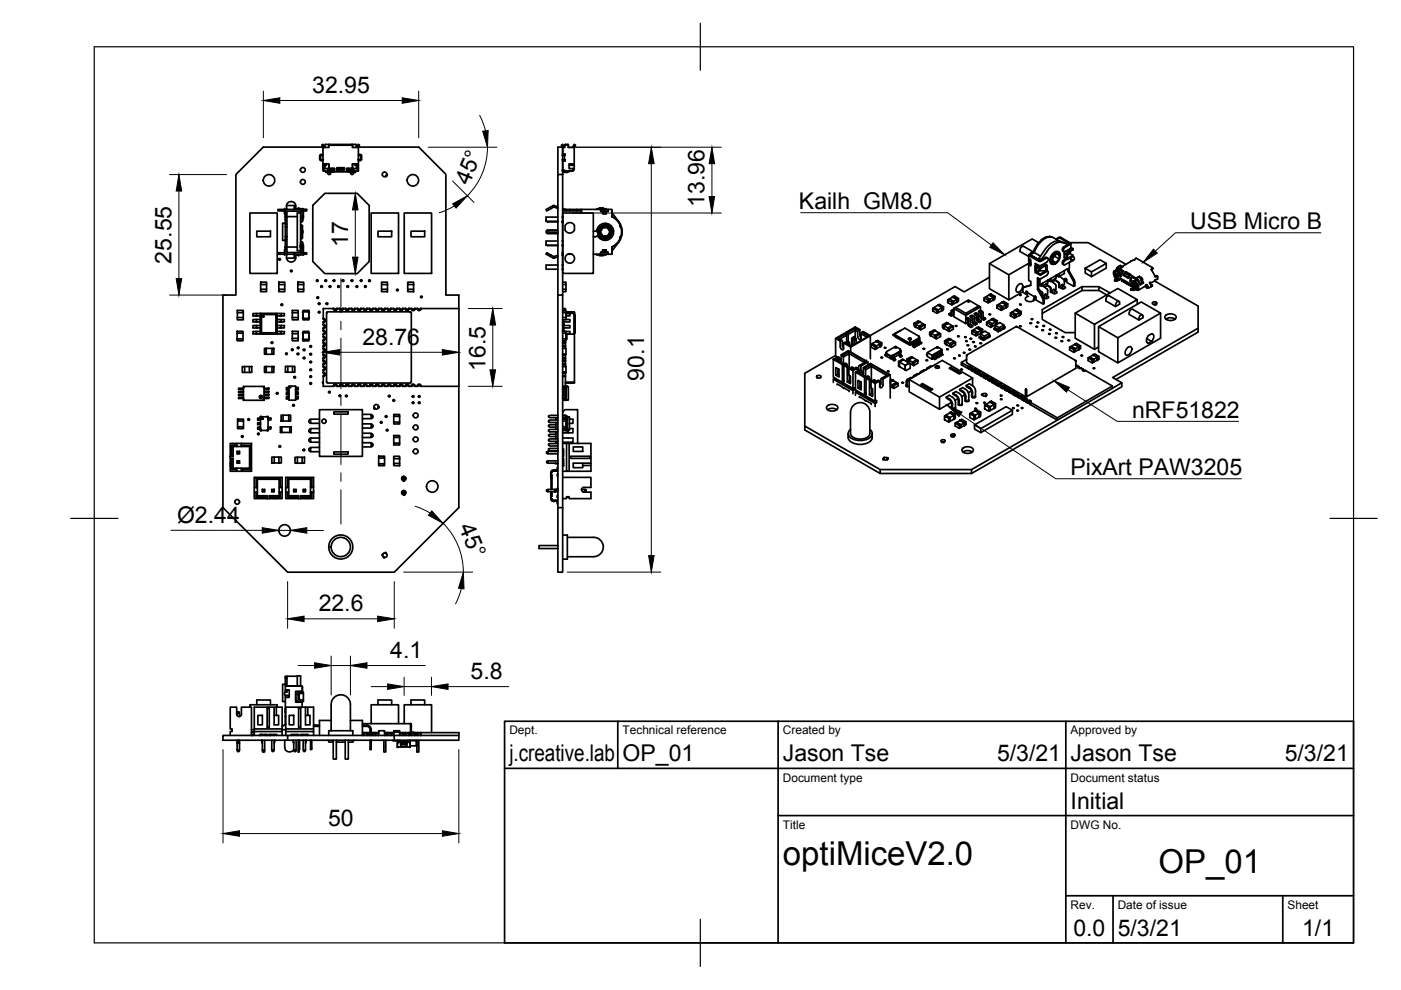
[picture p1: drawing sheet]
<svg xmlns="http://www.w3.org/2000/svg" width="297mm" height="210mm" viewBox="0 0 297 210" stroke-linecap="round" stroke-linejoin="round" font-family="sans-serif">
<defs><g id="words">
<g font-size="7">
<text x="166" y="183.4">optiMiceV2.0</text>
<text x="245.6" y="185.2">OP_01</text>
</g>
<g font-size="4.9">
<text x="66.2" y="19.7">32.95</text>
<text x="99.4" y="39.5" transform="rotate(-68 99.4 39.5)">45°</text>
<text x="149.4" y="43.8" transform="rotate(-90 149.4 43.8)">13.96</text>
<text x="169.4" y="44.4">Kailh GM8.0</text>
<text x="73.8" y="52.4" transform="rotate(-90 73.8 52.4)">17</text>
<text x="252.3" y="48.7">USB Micro B</text>
<text x="36.4" y="55.9" transform="rotate(-90 36.4 55.9)">25.55</text>
<text x="76.8" y="73.1">28.76</text>
<text x="102.9" y="78.6" transform="rotate(-90 102.9 78.6)">16.5</text>
<text x="136.5" y="80.7" transform="rotate(-90 136.5 80.7)">90.1</text>
<text x="240" y="88.6">nRF51822</text>
<text x="227" y="100.8">PixArt PAW3205</text>
<text x="37.5" y="110.8">Ø2.44</text>
<text x="97.2" y="111.8" transform="rotate(67 97.2 111.8)">45°</text>
<text x="67.6" y="129.6">22.6</text>
<text x="82.7" y="139.6">4.1</text>
<text x="99.8" y="144">5.8</text>
<text x="108" y="161.4">j.creative.lab</text>
<text x="132" y="161.4">OP_01</text>
<text x="166" y="161.4">Jason Tse</text>
<text x="211.4" y="161.4">5/3/21</text>
<text x="227" y="161.4">Jason Tse</text>
<text x="272.4" y="161.4">5/3/21</text>
<text x="227" y="171.4">Initial</text>
<text x="69.6" y="175.2">50</text>
<text x="227.6" y="198.6">0.0</text>
<text x="237" y="198.4">5/3/21</text>
<text x="276.1" y="198.6">1/1</text>
</g>
<g font-size="2.5">
<text x="108" y="155.7">Dept.</text>
<text x="132" y="155.7">Technical reference</text>
<text x="166" y="155.7">Created by</text>
<text x="227" y="155.7">Approved by</text>
<text x="166" y="165.7">Document type</text>
<text x="227" y="165.7">Document status</text>
<text x="166" y="175.7">Title</text>
<text x="227" y="175.7">DWG No.</text>
<text x="227" y="192.7">Rev.</text>
<text x="237" y="192.7">Date of issue</text>
<text x="273" y="192.7">Sheet</text>
</g>
</g></defs>
<!-- layer: Visible -->
<g fill="none" stroke="#000" stroke-width=".36">
<path d="M68.4 32.9h.1M68.4 32.9h-.4v1h.5M68.5 32.9l-.5-.2-.2 .3v.9l.4 .2 .3-.2M68.5 31.2h-12.7l-5.8 5.8v25.6h-2.7v45l13.7 13.7h22.6l13.7-13.7v-25.7M68.5 31.2h.1M68.5 31.2l-.3-.4 .3-.2 .3 .6M68.8 31.2h.1M68.8 34.7h-.3v1h.4M68.8 35v.7M68.9 35.7h.8M68.9 35v.7M68.9 30.7v.6"/>
<path d="M69 30.6h6.4M69 30.6l-.1 .1M69.1 36.3v.2h.4v-.2M69.2 35h-.4v-.3h.9v1M69.4 35.7l.1 .4M69.5 36.1l-.1 .1M69.6 35.7l.1 .4M69.6 36.3v.3h.4v-.1M69.7 36.5h-.1M69.7 35.7h1.2M69.7 36.1l-.1 .1M69.7 30.7v.6h-1.2v5h1.1"/>
<path d="M69.7 34.7v1h1.2v.1M69.7 35.7h.1M69.8 36l.3 .1M69.8 35.7l-.1 .5M69.8 35.8h.7M69.8 30.8h4.8M69.8 30.6l-.1 .1M69.8 30.8l-.1 .1M70.1 36.5v.3l-.3 .2-.3-.2v-.3M70.5 35.7v.1M70.6 35.7l-.1 .1M70.6 36.4l-.6 .1"/>
<path d="M70.6 35.8h.3M70.7 36.4h3M70.7 36.4h-.1M70.8 35.8v.3M70.9 35.8v.6l-1.2 .1M70.9 36.1l-1.1 .1M71.4 36.3h.1M71.4 35.7h1.6M71.5 35.6h1.4l.1 .2M71.5 36.3h1.4M71.5 35.6v.4M71.7 35.8v.2"/>
<path d="M72.1 35.8v.2M72.3 35.8v.2M72.7 35.8v.2M73 35.8v.2M73 35.8v.5M73 35.8h-1.6v.5M73 36.3h.1M73 36.3h-.1M73 36h-1.5M73.5 35.8v.6l1.3 .1M73.5 36.1l1.2 .1M73.5 35.7h2.1"/>
<path d="M73.5 35.7v.1M73.5 35.8h.3M73.7 35.8v.3M73.7 36.4h.1M73.8 36.4l.6 .1M73.8 35.7l.1 .1M73.9 35.7v.1M73.9 35.8h.8M74.3 36.5l.1 .4 .2 .1 .3-.1 .1-.4M74.4 36.5h.1M74.6 30.8l.1 .1M74.6 30.6l.1 .7h1.3v5h-1.1l-.1 .2"/>
<path d="M74.7 36l-.3 .1M74.7 35.7l.1 .5M74.7 34.7v1h-1.2M74.7 34.7l.1 1M74.7 34.7h1v.3h-.5M74.8 35.9v.2M74.8 36.1l.1 .1M74.8 36.5v.1l-.3-.1M74.9 35.7l-.1 .2M74.9 36.3v.2M75 36.1l.1 .1M75.1 35.7l-.1 .4"/>
<path d="M75.4 36.3v.2h-.5M75.4 30.6l.1 .7M75.5 31.2h.2M75.6 35v.7M75.7 34.7h.2v1h-.3M75.7 35v.7M76 31.2h12.8l5.7 5.7v25.7h2.8v2.8M76 31.2l.2-.4-.2-.2-.3 .6M76 31.2h.1M76.1 32.8l.3-.1 .3 .3v.8l-.3 .3-.4-.2h.5v-1h-.5zM81.9 37.3h.1M118.3 37h1v25.6h-1z"/>
<path d="M118.3 37v-5.8h1v5.8M119.3 31.2l-.3-.4 .3-.2 .3 .6M119.3 31.2h.1M119.3 36.1l.2 .4h.2h.7v-.2M119.3 34.1v2l.7 .2M119.3 36.3h.1M119.3 35.5h.1M119.3 31.8h.1M119.5 36.5h-.2M119.6 33.9v.2M119.6 32.7v.2M119.6 36.1l.1 .2h1.7l.1-.2"/>
<path d="M119.7 33.9h-.4v.2M119.7 32.9v1M119.8 33.8v.3h-.5M119.8 32.7h-.5v.2h.4M119.8 32.7l-.1 .2M119.8 36.2h-.2M119.8 30.6h.6M119.9 30.6l-.2 .7h-.4v1.4M120.4 30.8h-.6M120.4 30.7l.1 .1M120.4 30.6l.1 .7h1.3v3.4M120.6 35h1.2v-.3h-1.2v1h1.2"/>
<path d="M120.6 36.3v.1M121.4 36.3l-1 .1M121.5 35.8v.3M121.5 31l.3-.4 .2 .2-.2 .4M121.5 31v.2M121.8 35l-.1 1-.3 .2M121.8 31.2h.1M53 45.2h5.8v12.8h-5.8zM54.4 49h2.9v1.2h-2.9zM55.3 59.8h1.2v.5h-1.2zM59.1 59.8h1.3v.5h-1.3zM60.3 53h.2"/>
<path d="M60.4 44.2v.2M60.4 53.9v.2M60.5 45.4v.6M60.5 52.3v.6M60.5 45.4h.1M60.5 46h.1M60.5 52.3h.1M60.5 52.9v.1M60.5 50.2v3.4h-1.6v.3h5l.2-.4v-2.1h-.4v2.1M60.5 45.1l-.2 .2h.2M60.5 44.8h-.2v.5M60.5 53.2l-.2-.2v.5h.2"/>
<path d="M60.5 44.7v3.4M60.5 44.7h-1.6v-.3l5 .1 .2 .3v1.5M60.5 52.3h.3M60.5 50.8h.3M60.5 50.3h.3M60.5 48h.3M60.5 47.5h.3M60.5 46h.3M60.5 46.4v.3M60.5 47.1l-.2 .2h-.4v3.7h.6v.1M60.5 53.6l.3 .3M60.7 43.6h1.7v.8"/>
<path d="M60.8 44.2a1.01 1.01 0 0 1 1.1-1.5 1.01 1.01 0 0 1 .6 1.7M60.8 48.1h-.3v2.1h.3M60.8 44.8h2.9v8.7h-2.9zM60.8 45.9h2.2M60.8 52.4h2.2M60.8 44.4l-.3 .3M62.4 53.9v.8h-1.7M62.5 53.9a1.01 1.01 0 0 1-.6 1.6 1.01 1.01 0 0 1-1.1-1.4M63.1 59.8h1.3v.5h-1.3zM63.2 53.9v.3h.2v-.1M63.2 44.4v-.1h1.1v1.6h-.2M63.4 44.3v-.2h-.2v.2h-.5v.1"/>
<path d="M63.7 45.2h-.7v8h.7M63.7 53.5h.1M63.7 50.6h.2M63.7 47.7h.2M63.7 51.2l.5 .3-.1 .5M63.9 47.7l.2 .2v2.5l-.2 .2M63.9 47.7v2.9M64.1 46.3v.6h-.4M64.1 52h.2v2.1h-1.6v-.2M64.1 52.4h.2M64.1 46.3l.1 .5-.5 .3M64.1 48.9v.6"/>
<path d="M64.3 45.9v.4h-.2M64.3 44.4h.7v.3h-.7M64.3 53.6h.7v.3h-.7M66.3 43.6l2.6-2.6h6.8l2.6 2.6v11.8l-2.6 2.6h-6.8l-2.6-2.6zM78.7 45.2h5.8v12.8h-5.8zM80.1 49h2.9v1.2h-2.9zM80.9 59.8h1.2v.5h-1.2zM85.7 45.2h5.8v12.8h-5.8zM86.4 59.8h1.3v.5h-1.3zM87.1 49h2.9v1.2h-2.9zM115.8 51.6v.1M115.8 46.6v.1"/>
<path d="M115.9 49.4l.2 .1h2.2M115.9 48.9v.5M115.9 46.9l.2 .1h2.2M116 52l2.3 .1M116.4 49h1.9M116.4 48.9l-.2 .3 .2 .2h1.9M117.3 43.6l-1.5 .8 .1 .3 1.5-.8 .9 .3M117.3 43.6l1 .3M118.3 54.1l-.9 .3-1.5-.8-.1 .3 1.6 .8 .9-.2M118.3 56.2h-2.5v.9h2.5M118.3 51.1h-2.5v.9h2.5M118.3 46h-2.5v.9h2.5"/>
<path d="M118.3 48.8h-2.2l-.2 .2M119.3 59.8h.7v.5h-.7M119.3 44.4h3M119.3 45.2h6.5v12.8h-6.5zM119.3 44.2l.6 .2M119.8 47.9v.9a1.09 1.09 0 0 0 1 .6 1.09 1.09 0 0 0 1-.6v-.9a1.07 1.07 0 0 0-1-.7 1.07 1.07 0 0 0-1 .7M120.4 53.9h.8M122.3 44.7h1M123.3 44.4v.3M123.3 44.4h4.1v.3M123.3 44.4h-1v.3h-3M123.3 44.7v.5"/>
<path d="M125.8 49h.4M126.2 49a.6 .6 0 0 1 .6 .6 .6 .6 0 0 1-.6 .6h-.4M126.5 53.9v.2h.5M126.5 49.1a1.81 1.81 0 0 1 2.5-1.6 1.81 1.81 0 0 1 .6 2.9 1.81 1.81 0 0 1-2.9-.4M127 53.9v.2h1v-.2M127 44.3h-.5v.1M127.1 54.1v.1h.8v-.1M127.1 44.3v-.2h.8v.2M127.4 44.7v.1h.3v.5h.8v-.5h.4v-.1M127.4 53.5h.4M127.4 44.4h1.5M127.4 44.8h.4"/>
<path d="M127.4 53.9h1.5M127.8 53.5h.7v-.3l-.2-.2v.5M127.8 48.3h1l.5 .9-.5 .8h-1l-.5-.8zM128 44.8h-.2v.3l.2 .2h.3l.2-.2v-.3h-.2v.5M128 53l-.2 .2v.3M128 44.4v-.1h.5v.1M128 44.3h-1v.1M128.3 44.8h-.3v.5M128.3 53h-.3v.5M128.5 53.9v.2h-.5M128.5 53.5h.4M128.5 44.8h.4"/>
<path d="M128.5 45.1v.2M128.5 53v.2M128.9 44.4v.3M128.9 44.4h.9v.3M129.8 44.7v1.3l.7 .5a2 2 0 0 1 .9 1.5l.3 .2 .1 .8a4.6 4.6 0 0 1-1.3 2.9l-.7 .4v1.6h-.9v-.4h-.4v-.5h-.8v.5h-.3v.4h-1.6M129.8 44.8v1.1M129.8 45.2a5.6 5.6 0 0 1 2.1 4.3 6.1 6.1 0 0 1-2.1 3.7M129.8 45.9a3.5 3.5 0 0 1 2 3.3 3.5 3.5 0 0 1-2 3.2v1.1M209.8 58.8l-5.4 3.1-1.9-1.1-18 10.4M209.8 55.9v5.3l4.1 2.4M216.3 53v.3l1.8 1.1M216.3 53l.1-.4 .5-.4 2.2 1.2"/>
<path d="M218.1 56l.1 3.5M218.1 54.1l.1 .8M218.2 54.2l2 1.2h.5M218.2 59.5l.3 .2v.8l-1.4 .4M218.2 54.9l.3 .2v1.3l-.3-.2M218.2 55.9v.3M218.2 54v.2M218.3 55.6l-.1 .3M218.3 54.9l-.1 .1M218.3 55.9l.2 .1M218.3 55.7l-4.4 2.6M218.4 55h-.3v.3l.4 .4"/>
<path d="M219.1 53.4h-.3l-.4 .4M219.3 53.6l-.2-.1-.9 .5M219.3 53.5l-.9 .5M219.3 53.5l1.3 .8M219.5 57.8l.3 .1M219.5 57.4v.4M219.6 57.7l-.1 .1M219.7 56.8l.1 .7zM219.7 56.8h.2l-.1 .1M219.8 56v.3M219.9 57.5v.2l.7 .4v.3M219.9 57.5h-.1"/>
<path d="M219.9 56.8h.1M220 56.2l-.2 .1M220.1 56.7l-.2 .1v-.2l.7 .4 1.1-.7v1.1h-1.2v-.5v.3l-.6 .3M220.2 51.5l.2 .1M220.2 51.5l-1.1 1.9M220.2 51.4l-1.4-.7-9 5.2 4.1 2.4v5.3l3-1.7M220.2 59.1v1.3l.3 .1M220.2 59.1l-.2-.2v2.4M220.2 59h.5M220.5 57.4l-.6 .3M220.5 57.2l-.6 .3M220.5 55.2l-2.1-1.2 2.1 1.3"/>
<path d="M220.5 55.2v.1M220.5 51.3l-.3 .2M220.5 51.3h.1M220.6 56.7l1.1-.6 .3 .1v1l-.3 .5-1.1 .7-.8-.5-.4-.6v-.8l.4-.2 .8 .4v.3M220.6 51v.3M220.7 55.4l1.1-.7 .4 .1a.7 .7 0 0 1-.3 .8M220.7 56.3h-.3l-.9-.4v.5M221.4 55.9l.3 .2M221.6 52.9l-1.3 1.9 .5 .2M221.7 57.4l-1.1 .7M221.8 57.5h.1M221.8 58.4l-1.1 .7"/>
<path d="M221.8 55.6l-1.1 .7M221.8 57.5h.4a.7 .7 0 0 1-.3 .9M221.9 57.4l.2 .1M222.1 54.7l-.5-.1-1.1 .7M222.1 59.4v.7M222.2 50.3a1.58 1.58 0 0 0-1.6 .7l.2 .1M222.5 50.1l.5 .1M222.5 50.1l-.3 .2M222.5 50.1l.1 .1M222.7 59.1v.4l-.5-.1M222.8 59v.7l-.7-.2M222.9 59.6h.1"/>
<path d="M222.9 59.6l.8 .7M223 59.6v.1M223.1 59.6l.3 .1h-.1zM223.2 55.3l.7 .4M223.3 50.4l1.3 .7M223.3 50.4a2.94 2.94 0 0 0-3.3 1.6l-.7 1.5M223.5 59.2l1 .9M223.6 54.3l1 .6M223.6 59.2l.8 .6 .2 .4M223.6 54a.65 .65 0 0 1 1.1-.1 1.59 1.59 0 0 1-1.4 2 1.45 1.45 0 0 1 .3-1.9zM223.9 53.9l.7 .1v.9l-.7 .8h-.7v-.9zM223.9 58.4v.5"/>
<path d="M223.9 58.5l.5 .1M223.9 55.9h-.1M223.9 58.9l-1.1 .8M224 58.3l.5 .1M224 50.8l.7-.4 2 1.2M224.5 53.4a1.53 1.53 0 0 0-1.9 1.6 .87 .87 0 0 0 .4 1M224.5 58.1v.3M224.6 58v.5M224.6 58.5l-.2 .2M224.6 51.1l1.8 .7M224.7 51.1a3.2 3.2 0 0 0-3.1 1.8M224.7 58.6l.8 .6"/>
<path d="M224.8 54.3a.66 .66 0 0 0-.2-.8 .66 .66 0 0 0-.8 0 1.93 1.93 0 0 0-.9 2.4l.5 .2 .4-.2M224.9 50.3l2 1.2M224.9 50.3h-.4l-.6 .4M225.1 51.4l1.3 .4 .3-.2-1.3 .8-.2 .6 .1 .2M225.1 51.4a3.2 3.2 0 0 0-3 1.8l-1.6 2.1M225.3 56l.3 .1M225.3 53.2l.3 .2M225.5 59.2l.2 .4M225.6 53.7l.4 .2v1l-.7 .5-.1 .3 .1 .3M225.7 59.6v.8l-.3 .3M225.7 57.4v.5M225.7 57.9l-1.2 .7"/>
<path d="M225.8 53.4l-.2 .3v.9l.7 .4 1.2-.6v-.3l-.7-.4M226 59.1l.1 .3M226.1 59.2h.1M226.1 59.3l-.3-.3 .1 .6-.2-.1M226.1 59.3v.6l1.5 .8M226.2 59.6h-.2M226.2 57.1h.2M226.3 53.8l.5-.3v.2l-.5 .3M226.3 53.4l-.3 .5M226.5 57.1v.5M226.7 57v.4M226.7 55.6v1.3l-.3 .2v-.1l-5.5 3.2-.4 .3v-1.4"/>
<path d="M226.8 51.4h3.9l8 4.6M226.9 51.8l-1.1 .6a.58 .58 0 0 0-.2 1l.2-.1M226.9 52.7l-1.1 .7M226.9 51.5v.3M226.9 53.3l-.6 .5M227 52.5l.5 .2M227 51.7v.8M227 54.6v.7M227 55l.6 .2M227.1 52.5l-.2 .2M227.1 55.3l-.2 .2M227.5 59.4l-1-1.8 .2-.2 1.1 2.1 .1 .4"/>
<path d="M227.5 59.4l.1 .4v.9l.3-.1v-.7M227.5 54.3l.2 .2a.72 .72 0 0 1-.8 1l-1.1 .6h-.3a.86 .86 0 0 1 .7-1.1M227.5 52.7v.3l-1.2 .7v1.1l1.2-.7M227.5 52.7l-1.2 .7-.3-.2M230.1 56.9l3.1-1.8 1.3 .8-3.1 1.8zM231.4 57.7v.9M234.5 55.9v.9l-3.1 1.8-1.3-.7v-1M236.2 58.2l-.1-.1 .5 .2 .1 .8M236.2 58.2l.1 .1M236.2 58.2l.1 .4M236.2 57.5l-.1 .6M236.3 57.8v1l.4 .3"/>
<path d="M236.3 57.8v.4l.3-.1M236.4 57.7v.1M236.4 59.5v-.2v.2M236.4 59.3v.1M236.4 59.4h.1M236.4 59.4v.1M236.4 59.3l.1 .2zM236.5 59.5v-.2v.2M236.5 57.3l-.3 .2M236.6 57.3h-.1M236.6 58.1l.2 .2M236.7 59.1l-.2 .2"/>
<path d="M236.7 57.2h.1M236.7 57.3l-.5 .2M236.8 58.9l-.2 .7M236.8 58.3l.1 .5M236.8 58.6l.2 .1M236.8 58.5l.2 .1M236.9 57.2l-.1 .1M237 57.5v.1M237 59.1l-.1 .4M237 59.1l.6-.1 2.1 1.3M237 57.6h.1M237.1 57.1l-.2 .1"/>
<path d="M237.1 57.1l-.5 .2M237.1 57.1h.1M237.1 57.1l.3 .3v.4l.4 .3M237.2 59.4v-.3v.3M237.2 59.1v.3M237.2 57.4l-.9 .4M237.3 57.4h-.1M237.3 59.3l-.5 .3-.4-.1M237.3 59.1v.2M237.3 59.1l-.1 .3M237.3 57.9l.5 .3M237.3 59.3h.1"/>
<path d="M237.3 59.2h.1M237.3 59.2v.1M237.4 58.4l.2-.1 .2 .1M237.4 57.8l-.1 .7M237.4 57.4l-.4 .2 .1 1M237.4 57.2l.6 .4M237.4 58.4l-.6 .5M237.4 56.9l-.6-.2-.1 .5M237.5 56.5l-.2-.1-.1 .1M237.5 56.5l-.7 .2M237.6 56.3l.4 .3-.6 .4v.2M237.6 56.3l-.4 .1"/>
<path d="M237.8 59.6l.2 .1M238 56.6l-.6 .4 .8 .4-.3 .4-.2 .8-.3-.2M238.1 59.3l-.3 .2M238.2 58.2v.2M238.2 58.4l1.1 .5M238.3 59.9l.1 .1M238.3 59.4l-.3 .2M238.4 58.1v.2l.9 .6M238.5 57.9l1 .6M238.5 59.6l-.2 .1M238.6 57.9l-.2 .1M238.6 57.6l-.4 .5"/>
<path d="M238.6 57.6l1.1 .7M238.6 57.9l1 .5M238.7 59.7l-.3 .2M239 59.9l-.3 .1M239.2 60l-.3 .1M239.6 59.7l.3 .1M239.6 58.4l-.3 .4M239.7 58.3l-.1 .1M239.8 55.4h.1M239.8 55.4h-.1M239.8 59.6l.4 .2M239.9 58.9l.2-.1 .8 .4"/>
<path d="M239.9 59.8l.1 .1M240 59.9l.4 1.1M240 58.8l.9 .5M240.1 58.5l-.4 .3-.1 .9 .2-.1 .1-.7M240.1 58.5l.8 .5 .7-.4M240.1 58.5v.3M240.2 59.8l.3 .8M240.2 59.6l.3 .1M240.5 59.7l-.3-.1v.4M240.5 59.6h.1M240.5 55.1h-.2l-2.4 1.4M240.6 59.6h.1"/>
<path d="M240.6 55.1h-.1M240.7 59.5l-.1 .1M240.8 59.5l.6 1.1v.6l-.2-.1v-.5l-.6-1M240.8 54.8l-.3 .3M240.8 54.8l3.5 2M240.8 59.4l-.3 .2v.9M240.8 59.4h.1M240.9 59l.5 .3 .1 .7M240.9 59.2v.1M240.9 59v.3M240.9 59h.1M241.1 59.4l.5 .8"/>
<path d="M241.1 59.4l-.4 .1M241.6 58.6l.6 .5v.9l-.2 .1v-.9l-.3-.3M241.6 58.6l-.7 .4M241.7 58.9l.3 .4v.8M242.2 59.6l.2 .4M243.9 59.9h-.2l.1 .2M243.9 59.9l-.1 .2M244.1 57.2l.8 1.5M244.2 57.3h.1M244.3 56.8l-.2 .4M244.3 56.7l.1 .3M244.4 57l-.2 .3"/>
<path d="M244.8 59.6l9.2 5.3v5.5l-17.4 10M244.8 59.5h.1M244.8 59.5l-1 .6M244.9 59.5h.1M245 59.3l-.2 .2M245 59.3l-.1 .2M245.3 59.2l-.3 .1M245.4 58.5h-.5M245.4 58.5v.2M245.4 58.7h-.5M245.4 58.7v.5M50.3 70.2h1.2v.4h-1.2z"/>
<path d="M50.3 71.9h1.2v.4h-1.2zM50.3 70.6v1.3M50.3 65.8h1.3v.5h-1.3zM50.3 67.3h1.3v.5h-1.3zM50.3 66.3v1M51.4 77.7h.5v1.3h-.5zM51.5 70.6v1.3M51.6 66.3v1M51.9 79h1M51.9 77.7h1M52.9 77.7h.5v1.3h-.5zM54.3 67h.9"/>
<path d="M54.3 66.5h-.7v.5h.7v-.5h.9M54.3 68.3h.9M54.3 67.7h-.7v.6h.7v-.6h.9M54.3 69.5h.9M54.3 69h-.7v.5h.7v-.5h.9M54.3 70.8h5.3v-.5h.7v.5h-.7M54.3 70.3h-.7v.5h.7v-.5h.9M55.2 66.4v4.4l.2-.2h3.1M55.3 61.3h1.2v.5h-1.2zM55.3 60.3v1M55.4 66.7h3.1M56.1 77.7h.4v1.3h-.4z"/>
<path d="M56.1 73.9h.4v1.2h-.4zM56.5 79h1.2M56.5 77.7h1.2M56.5 75.1h1.2M56.5 73.9h1.2M56.5 60.3v1M57.7 77.7h.4v1.3h-.4zM57.7 73.9h.4v1.2h-.4zM58.8 66.5h.8M58.8 67h.8v-.5h.7v.5h-.7M58.8 67.7h.8M58.8 68.3h.8v-.6h.7v.6h-.7"/>
<path d="M58.8 69h.8M58.8 69.5h.8v-.5h.7v.5h-.7M58.8 70.3h.8M58.8 66.4v4.4l-.3-.2v-3.9zM58.8 66.4h-3.6l.2 .3v3.9M59.1 61.3h1.3v.5h-1.3zM59.1 60.3v1M60.4 60.3v1M60.5 77.7h.5v1.2h-.5zM61 77.7h1M61 78.9h1M62 65.8h1.2v.5h-1.2z"/>
<path d="M62 67.3h1.2v.5h-1.2zM62 70.2h1.2v.6h-1.2zM62 71.7h1.2v.6h-1.2zM62 66.3v1M62 70.8v.9M62 77.7h.5v1.2h-.5zM63.1 61.3h1.3v.5h-1.3zM63.1 60.3v1M63.2 66.3v1M63.2 70.8v.9M64.2 65.8h.5l.2 .2 .2-.2h.4v2h-.4l-.2-.2-.2 .2h-.5zM64.2 66.1h1.3v1.4h-1.3z"/>
<path d="M64.3 70.6h1.2v1.4h-1.2zM64.4 60.3v1M64.7 72.3l.2-.2 .2 .2M64.7 70.3h-.5v2h.5M64.7 70.3l.2 .2 .2-.2M65.1 70.3h.4v2h-.4M68.5 67.5a.41 .41 0 0 1 .5 .4 .41 .41 0 0 1-.5 .5M68.5 68.8a.41 .41 0 0 1 .5 .4 .41 .41 0 0 1-.5 .4M68.5 70.1a.41 .41 0 0 1 .5 .4 .41 .41 0 0 1-.5 .4M68.5 71.3a.41 .41 0 0 1 .5 .5 .41 .41 0 0 1-.5 .4M68.5 72.6a.41 .41 0 0 1 .5 .4 .41 .41 0 0 1-.5 .4M68.5 73.9a.41 .41 0 0 1 .5 .4 .41 .41 0 0 1-.5 .4"/>
<path d="M68.5 75.2a.41 .41 0 0 1 .5 .4 .41 .41 0 0 1-.5 .4M68.5 76.4a.41 .41 0 0 1 .5 .4 .41 .41 0 0 1-.5 .5M68.5 77.7a.41 .41 0 0 1 .5 .4 .41 .41 0 0 1-.5 .4M68.5 79a.41 .41 0 0 1 .5 .4 .41 .41 0 0 1-.5 .4M69.4 66.1h17.6l.2 .2v14.8l-.2 .1h-17.6l-.2-.1v-14.8zM70.7 65.4a.41 .41 0 0 0 .4 .4 .41 .41 0 0 0 .4-.4M70.8 65.4h-2.3v2.3l.3 .2-.3 .3v.8l.3 .2-.3 .3v.7l.3 .3-.3 .2v.8l.3 .3-.3 .2v.8l.3 .2-.3 .3v.8l.3 .2-.3 .2v.8l.3 .3-.3 .2v.8l.3 .2-.3 .3v.8l.3 .2-.3 .3v.7l.3 .3-.3 .2v2.3h2.3M70.8 65.4l.3 .3 .2-.3M71.3 65.4h.8M71.9 65.4a.41 .41 0 0 0 .5 .4 .41 .41 0 0 0 .4-.4M72.1 65.4l.3 .3 .2-.3M73.2 65.4a.41 .41 0 0 0 .4 .4 .41 .41 0 0 0 .4-.4"/>
<path d="M73.9 65.4h.8l.2 .3 .2-.3h.8l.3 .3 .2-.3h.8l.2 .3 .3-.3h.7l.3 .3 .3-.3h.7l.3 .3 .2-.3h.8l.2 .3 .3-.3h.8l.2 .3 .3-.3h.7l.3 .3 .2-.3h.8l.3 .3 .2-.3h.8l.2 .3 .3-.3h.7l.3 .3 .2-.3h.8l.3 .3 .2-.3h8.2v16.5h-8M73.9 65.4l-.3 .3-.2-.3h-.8M74.5 65.4a.41 .41 0 0 0 .4 .4 .41 .41 0 0 0 .4-.4M75.8 65.4a.41 .41 0 0 0 .4 .4 .41 .41 0 0 0 .4-.4M77 65.4a.41 .41 0 0 0 .4 .4 .41 .41 0 0 0 .5-.4M78.3 65.4a.41 .41 0 0 0 .4 .4 .41 .41 0 0 0 .4-.4M79.6 65.4a.41 .41 0 0 0 .4 .4 .41 .41 0 0 0 .4-.4M80.8 65.4a.41 .41 0 0 0 .4 .4 .41 .41 0 0 0 .5-.4M80.9 61.3h1.2v.5h-1.2zM80.9 60.3v1M82.1 65.4a.41 .41 0 0 0 .4 .4 .41 .41 0 0 0 .4-.4M82.1 60.3v1"/>
<path d="M83.4 65.4a.41 .41 0 0 0 .4 .4 .41 .41 0 0 0 .4-.4M84.6 65.4a.41 .41 0 0 0 .5 .4 .41 .41 0 0 0 .4-.4M85.9 65.4a.41 .41 0 0 0 .4 .4 .41 .41 0 0 0 .4-.4M86.4 61.3h1.3v.5h-1.3zM86.4 60.3v1M87.2 65.4a.41 .41 0 0 0 .4 .4 .41 .41 0 0 0 .4-.4M87.7 60.3v1M88.5 65.4a.41 .41 0 0 0 .4 .4 .41 .41 0 0 0 .4-.4M118.3 62.6v45M119.3 71.9h.7v.4h-.7M119.3 73.9h.7v1.2h-.7M119.3 61.3h.7v.5h-.7"/>
<path d="M119.3 67.3h.7v.5h-.7M119.3 77.7h.7M119.3 77.7h.7v1.3h-.7M119.3 65.4h.6v.4M119.3 70.1h.2zM119.3 69.6h.2zM119.3 68.8h.2zM119.3 72.6h.6zM119.3 73.3h.6v.1h-.6h.6v.5M119.3 75.2h.6zM119.3 75.8h.6v.2h-.6h.6v.4M119.3 76.4h.6z"/>
<path d="M119.3 77.1h.6v.2h-.6h.6v.4M119.3 79h.6M119.3 79.6h.6v.2h-.6h.6v2.1M119.3 68.4h.2zM119.3 72.8h.6v.5M119.3 75.3h.6v.5M119.3 76.6h.6v.5M119.3 79.1h.6v.5M119.3 68.3h.2M119.3 69.5h.2M119.3 69h.2M119.3 62.6v45"/>
<path d="M119.5 69h1.3v.5h-1.3zM119.5 69.5v.7h-.2h.7v.4h-.7M119.5 68.3v.7M119.6 65.8h-.3h.7v.5h-.7M119.6 72.3h-.3M119.9 72.3v.5M119.9 75.1v.2M119.9 76.4v.2M119.9 79v.1M120 66.5h.8v.5h-.8M120 67.7h.8v.6h-1.3v-.5M120 70.3h.8v.5h-.8h1.7"/>
<path d="M120 60.3v1M120 66.3v1M120 70.6v1.3M120 66.4h1.7M120.2 70.8v1.2h-.2M120.2 66.2h1.4M120.2 66.3h1.4M121.6 66.1l.2 .2zM121.6 66.1h-1.6h.2v.3M121.7 66.4l.2 .3v3.9l-.2 .2zM121.7 66.3l.1 .2M121.8 70.7v10.4l-.2 .1 .1-.1"/>
<path d="M173.2 79.7l-.1 .2 .1 .2h.7M173.3 79.7h.7l.1 .3-.2 .1M176.7 76.2l1-.6 .2 .2-.7 .4 1.7 1-.3 .1zM176.7 76.2v3.8l4.1 2.4v-3.8M177.2 71.7v3.8l.3 .2M177.2 75.4l-6.6 3.8v11.1M177.2 77.9l.7 .4v1.6l-.7-.3zM177.6 78.2v1.1l.3 .2M177.6 79.3l-.4 .3M177.9 75.8l.2 .3v.6M178.1 71.9l1.4-.8v1.4M178.1 76.1l-.5 .3"/>
<path d="M178.2 76.8l.2-1.6 .2 .2a1.9 1.9 0 0 1 .1 1.7M178.4 75.2l1.5-.8 4.1 2.4v.6M178.4 71v.1M178.4 72.1l-.7-.4 1.6-.9-.2-.2-1.9 1.1 .9 .6M178.6 72.8l.2-.1v1M178.6 77.3v3.5M178.8 75.7l1.2-.7v2.8M178.8 72.7l.1 1.2-.2 .3-.4-.2-.2-.5v-1.2l.3-.2 .2 .1v1l.2 .6M178.9 77.2l.1 .2M178.9 77.5v3.5l-.3-.2 .3-.2M179 77.1h.5l-.2 .1zM179 77.1v.1"/>
<path d="M179.3 77.2v.2M179.3 70.8l.2 .3M179.4 77.5l.2-.1v.2M179.4 70.4l1.9-1.1 1 .6-.3 .2-.7-.5-1.6 1zM179.4 70.4v.5M179.5 77.1l.1 .3M179.6 72.4h.4l-.3 .2-.1-.2-.2 .3M179.6 77.9v3.1M179.7 70.6l.1 .3M179.7 77.9v1.4l.3 .2M179.7 72.6v.3l.4-.2v.4M180 72.4l.1 .3"/>
<path d="M180 78.1v1.4l.3 .2v1.7l-.7-.4M180 74.6l3.6 2.1-1.4 .8 .3 .1 1.5-.8M180 74.6l-1.4 .8M180 74.6v.4l3.3 1.9M180.1 79.6v1.1l.2 .2M180.4 74.6v-1l4.1-2.4v4.9M180.5 77.9h.4zM180.5 77.9l-.1 .2M180.7 78v.2M180.8 72.7l-.2 .1M180.8 71.6v.3l.2-.3M180.9 77.9l.1 .3"/>
<path d="M181 71.6l.2-.1 .2 .1zM181.2 71.7v.4l-.4-.2v1.3M181.2 71.6v-.3l-.6 .4v1.6M181.3 71.6v-1.5l-1.5 .8v1.5M181.3 69.6v.5l.5 .3M181.4 71.6l.1 .3M181.4 78.9l1-.5 .2 .1-.7 .4 1.7 1-.3 .1zM181.4 78.9v3.8l4.1 2.4v-3.8M181.5 71.9l-.3 .2v.9M181.5 71.9v.9M181.8 78l-1 .6-1.9-1.1 .3-.2 1.6 1 .7-.4 .3 .1v.6M182 70.1l-.2 .3v1"/>
<path d="M182.2 77.5l-.1 .1v.9M182.3 69.9v1.2M182.3 71.1l.3 .5M182.5 77.6v.9M182.6 70.8l1.2 .7M182.6 78.5l.2 .3v.7M182.7 70.5l1.4 .8-3.6 2.1-1.4-.8-.3 .1 1.6 .9M182.8 78.8l-.5 .3M183 79.2v-1.3l.3 .2a2.06 2.06 0 0 1 .1 1.7M183 77.9l1.6-.8 4.1 2.4v4.9M183.1 79.2l-.1 .3M183.5 78.4l1.2-.7v2.9"/>
<path d="M183.5 76.5l.2-.1v.1M183.6 79.9l.1 .3M183.8 79.8l.2-.1 .1 .1zM183.8 79.8l-.1 .2M184 79.9v.2M184.1 79.8l.2 .3M184.5 71.2l-1.5-.9-.4 .5-.1 1.1-.5-.1-.1-.4M184.7 73l.8 .5v.6l-.8-.5zM184.7 77.3l3.6 2.1-1.4 .8 .3 .1 1.5-.8M184.7 77.3l-1.4 .8M184.7 77.3v.4l3.3 1.9M185 72.8l.8-.4 .9 .5v.5l-.9 .5"/>
<path d="M185.5 73.5l.3-.1v.5l-.3 .2M185.8 72.4l.3-.2 .9 .5-.3 .2zM186.8 75.8h.4l-.2 .1zM187 72.7v.6l-.3 .1v-.5l-.9 .5-.8-.6-.3 .2M187.5 73.7h.4l-.2 .1zM187.6 75.2l.1 .2 .2-.1M187.8 75.3h.1M187.8 75.1l-.2 .1 .1 .1M187.9 74.9v.1l1 .6 .3-.1M187.9 75l.1 .6M187.9 74.7l-.1 .6M187.9 75.2v.1"/>
<path d="M188 75.4h-.1M188 75.5l.1 .1M188.1 75.6l.8 .5 .4-.2M188.2 78.7l.3 .1-.2 .1zM189.2 75.5l.2-.2 .2 .1 .1 .6 .2 .2M189.2 75.5l.1 .8 .3 .2M189.2 75.4l.2 .3M189.4 75.7v.5M189.4 76.1l.1 .2M189.4 76.3l.2 .1 .3-.2v.1l-.3 .1M189.5 75.3l1.3-.8 .2 .3v.4l.2 .2M189.7 70.9h-.2l-.2 .2 .5 .1"/>
<path d="M189.8 73.6h.2l-.2 .1zM189.8 71l3.1 1.8v.1l-3.1-1.8zM189.8 71.1l.1 .4 3 1.7 .5-.3M189.8 71.2h-.1M189.8 70.7h.1M189.9 70.7l-.3 .4-.3-.2M189.9 70.7l-.2 .5M189.9 70.7l-.1 .1M189.9 70.7l2-1.1 2.9 1.7M190 70.6l-.1 .1M190 70.6l-.2 .2M190.2 70.4l.1 .1"/>
<path d="M190.5 70.4l-.3 .1M190.5 74.8l.2 .7 .2 .2M190.5 74.6l.3 .9 .1 .1 .3-.2-.3 .3v-.1M190.5 76.7v.9M190.5 77.6l.2 .1M190.5 76.6h.1M190.6 75.2l-1 .5M190.7 77.7h.1M190.7 76.8v.9l1.2 .7M190.7 76.8l.9-.5 1.2 .7-.9 .5zM190.7 70.2h.1M190.9 74.4l-1.9 1.1-1.1-.6"/>
<path d="M190.9 74.5h.1M190.9 74.4h.1M190.9 70.1l-.2 .1M191 74.4h-.1M191 74.4l-.1 .1M191 74.4l-.1-.4-1-.5-1.9 1-.1 .4M191 74.5l-.1 .1M191.3 76.2h.1M191.3 76.2l-.8 .4M191.4 76.2l.1 .1M191.6 76.3h.1M191.9 69.6h.1"/>
<path d="M191.9 77.5v.9M191.9 78.4h.1M191.9 78.4l.2 .1M192 77.4l-.1 .1M192.1 78.5h.1M192.3 76.1l.9-.5 .3 .2-.9 .5zM192.3 76.1v.6l.3 .2v-.6l.9 .5 .9-.5M192.7 71.7h.3l.2 .2-.4 .1-.2-.1zM192.7 77l-.8 .5M192.8 77h.1M192.8 77l.2 .1M193 77.1v1"/>
<path d="M193 78l-.8 .5M193.1 72.8l-.2 .1v.3M193.1 72.7l.3 .1 .2 .6 .3 .2 .1-.1-.3-.3M193.4 72.9l.2 .6M193.4 72.9l-.3-.1 .2-.2 .3 .1 .1 .5M193.5 75.8h.1M193.6 72.8l.2-.1 .1 .3M193.6 73.5l.2 .2M193.6 72.4l.3 .3M193.6 72.5l-.2 .1M193.7 76.9l.9-.5v.6l-.9 .5zM193.7 76.9l-.2-.1v.6l.2 .1"/>
<path d="M193.8 72.6v.1M193.8 68.6l.3 .2v.5l-.3-.2v-.5l.9-.6 .3 .3-.9 .5 .9-.5 .7 .4M193.9 72.7l.1 .4M193.9 72.4h-.3l.2 .2M193.9 73l.2 .2M193.9 72.4l.2 .2M194 73l.1 .1M194 73.5l-.2 .2 .1-.1M194.1 73.3l.2 .1M194.1 72.1l.2 .2 .2 .6 .3 .1 .1-.1-.3-.2M194.1 72.2l-.2 .2M194.1 72.6l.1 .4"/>
<path d="M194.2 79.7h-.5l-.1 .3M194.2 73h.1M194.2 73l.3 .2-.2 .1-.2-.2M194.3 72.4l.1 .5 .4 .2M194.3 72.4l-.2 .1M194.3 72.4l-.2-.2 .1-.2 .3 .2 .1 .5M194.4 76.3l-.9-.5-.9 .5v.6l.9 .5M194.4 76.3l.2 .1M194.4 79.3l-.6 .4M194.4 79.3h.4M194.5 73.2l-.2 .2v-.1M194.5 71.9l.3 .2"/>
<path d="M194.5 72l-.2 .1M194.7 72v.1M194.7 71.3l.3 .3-2.1 1.2v-.5M194.7 72.2l.3 .5M194.7 72.1l-.2 .2M194.8 72.2l.1 .3M194.8 71.9h-.3l.2 .2M194.8 71.8l.2 .3M194.9 72.9v.2l-.1-.1M195 71.6v.1M195 71.7l-.2 .1M195 71.7l-.1 .2"/>
<path d="M195 72.7l.2 .2M195 72.1l.2 .4 .2 .2-.2 .1-.3-.3M195.2 69.4v.5l-.3-.2v-.5l-.8-.4v.5l.8 .4M195.4 72.7l-.2 .2v-.1M195.6 78.8l-.5 .1-.1 .3M195.8 73.9l.3 .1-.2 .1zM195.8 78.5l-.6 .3M195.8 78.5h.4M196.1 68.9l-.9 .5-.3-.2 .8-.5 .4 .2v.5l-.9 .5M196.4 76.3l.3 .1-.2 .1zM196.4 75.2l.2 .1M196.6 75l-.2 .2"/>
<path d="M196.6 74.8l1 .5M197 78l-.5 .1-.1 .3M197.1 70.5l.3 .1v.6l-.3-.2v-.5l.9-.5 .3 .1-.9 .5 .9-.5 .8 .5M197.6 75.3v.9M197.7 77.6h-.5l-.6 .4M197.8 65.4l.8 .5v.5l-.8-.5zM197.8 75.7v.1M197.8 75.7v-.2l.4-.2 .1 .5M197.8 75.8l.1 .2M197.8 75.5l.2 .3M197.8 76l-.2 .2M198 75.9l.2 .3 .4-.2"/>
<path d="M198.2 76.2v.1M198.3 77.9l.4-.2 .5 .2M198.3 75.7l.3 .3M198.4 77.6h.4l.4 .3-.6 .2-.3-.2zM198.5 75.1l.1 .5 .3 .2 .3-.2M198.5 75.5l.1 .2M198.5 71.3v.6l-.3-.2v-.6l-.8-.5v.6l.8 .5M198.5 75.6l-.2 .1M198.6 73.7h.3M198.6 73.6l.3 .1-.2 .1zM198.6 65.9l.3-.2v.6l-.3 .1M198.9 64.7l.3-.1 .8 .5-.2 .1z"/>
<path d="M198.9 64.7l.9 .5v.6l-.9 .5M198.9 64.7h.1M198.9 75.8v.1M198.9 64.7l-.9 .5M199 75.2l.1 .3M199 75.2l-.1-.3-.4 .3v.3M199.1 75.5l.1 .2M199.2 74.9v.2M199.2 74.8l.2 .5M199.2 75.1v.2M199.2 75.2l-.2 .1M199.4 70.8l-.9 .5-.3-.2 .9-.5 .3 .2v.5l-.9 .6"/>
<path d="M199.5 74.6l-.3 .2v.1M199.5 74.5l.2 .3M199.6 75.4v.1M199.7 74.9l.2 .4M199.7 74.9v-.8l-2.1 1.2M199.7 74.1l-1-.6-2.1 1.3v.8l1 .6M199.8 68.9l.3 .2v.5l-.3-.1v-.6l.9-.5 .3 .2-.9 .5 .9-.5 .8 .4M199.9 75.2l-.3 .2-.2-.1M200 65.1v.5l-.2 .2v-.6l-.9 .5-.9-.5-.2 .2M200.3 72.3l.9-.6 .3 .3-.9 .5zM200.3 72.3v.5l.3 .2v-.5l.8 .4 .8-.5M200.8 74l.3 .1-.2 .1z"/>
<path d="M200.9 63.6l.9 .5v.6l-.9-.6zM201.2 66.5l.4 .3M201.3 69.7v.6l-.3-.2v-.6l-.9-.4v.5l.9 .5M201.3 78.1l.3-.2 2.1 1.2-.3 .2zM201.3 63.4l.7-.4 .9 .5v.5l-.7 .4M201.6 77.9l-.2 .2M201.6 78l2 1.2M201.7 73.1l.9-.5v.5l-.9 .6zM201.7 73.1l-.3-.2v.5l.3 .3M201.8 66v1l-.6-.3v-.2l.5-.1M201.8 64.1l.4-.2v.5l-.4 .3M201.9 65.8l.3 .3"/>
<path d="M201.9 66l.3 .2M201.9 65.8l-.2 .1-.1 .9M202 63l.4-.2 .8 .5-.3 .2zM202.1 65.6l-.4 .2M202.1 65.6h.1M202.1 69.2l-.8 .5-.3-.2 .8-.5 .3 .2v.6l-.8 .5M202.1 66.8l-.3 .2M202.2 66.2l-.1 .6M202.2 66.2v.1M202.2 72.4l-.7-.4-.9 .5v.5l.8 .4M202.2 65.4l.4-.2 2.2 1.2M202.2 65.4v1.8l2.6 1.4 .4-.3"/>
<path d="M202.2 72.4l.4 .2M202.2 65.4l2.6 1.5v1.7M202.3 75.9l.3 .1-.2 .1zM202.6 69l.3 .1-.2 .1zM203.1 71.2l.3 .1-.2 .1zM203.2 63.3v.6l-.3 .1v-.5l-.7 .4-.9-.5-.4 .2M203.3 75.3l.3 .1-.2 .1zM203.8 78.3l.3 .1-.2 .1zM203.8 76.8l1.5 .9v.5l-1.5-.9zM204.3 74.7l.3 .1-.2 .1zM204.6 71.4l.3 .1-.2 .1zM204.8 66.4l2.7-1.5 .4 .2-3.1 1.8z"/>
<path d="M204.8 72.3h.3l-.2 .1zM204.8 67.5v.2l.4 .2M204.9 75.5v1.4l12.5 7.2M204.9 75.3v.2M204.9 76.2l-1.1 .6M205 75.3l10.6-6.1 12.5 7.2M205 75.4l-.1 .1M205.1 73.2h.3l-.2 .1zM205.2 67.9l.1 1.1 .6 .4M205.2 63.9h.3M205.2 67.8l.2 .3M205.2 63.9h.3l-.2 .1z"/>
<path d="M205.3 77.7l.1 .6zM205.4 77.7h.5l.1 .2-.1 .1M205.4 68.1v.8M205.4 68.9l.5 .4 .3-.2v.1l-.3 .2v-.1M205.5 77.8h.3v.2M205.5 78.3h.3M205.5 74.1h.3l-.2 .1zM205.5 67.6l-.4-.3-.3 .2 .4 .3M205.6 67.5l.2 .4M205.7 67l.4 .5 .1 1 .6 .4M205.7 71.8h.3l-.1 .1zM205.7 67.9v.8"/>
<path d="M205.7 68.7l.1 .1M205.8 68.8l.4 .3M205.8 78l.1 .5zM206 70.1l.9 .5v.6l-.9-.5zM206.1 67.8l-.4 .3M206.2 78.2h.6l.1 .2-.1 .7 .3 .1v-.1M206.2 78.2l.2 .6-.2-.2M206.2 78.2l-.3-.1v.4l.3 .2v-.1M206.2 78.2v.4M206.3 68.4l.5 .3 .3-.2v.2l-.3 .2v-.2M206.3 72.5h.3l-.2 .1zM206.4 78.3h.3v.2"/>
<path d="M206.4 78.8h.3M206.4 69.9l.7-.4 .9 .5v.6l-.7 .4M206.6 66.5v.2l.4 .3M206.6 67.4v.8M206.7 68.2l.4 .3M206.7 73.4l.3 .1-.2 .1zM206.7 67.4l-.6-.6-.4 .2 .5 .4 .1 1M206.7 78.5v.5l.1-.1M206.7 78.5l.4 .3M206.9 70.6l.4-.1v.5l-.4 .2M207 67v.8l.2 .3M207 67.3l-.4 .2"/>
<path d="M207.1 69.5l.4-.2 .8 .5-.3 .2zM207.1 78.8l.1 .5-.1-.2M207.1 78.8v.3M207.2 78.7h.5l.1 .3-.1 .1M207.2 67.9v.1M207.2 68l.5 .2 .3-.2v.2l-.3 .2v-.2M207.2 68.1l.5 .3M207.3 79.3h.3M207.3 78.8h.3v.2M207.5 66l.4 .4M207.5 64.9l-2.2-1.3-2.7 1.6M207.5 66.9v.8"/>
<path d="M207.5 67.7l.1 .1M207.5 66.8l-.6-.5-.3 .2 .5 .4 .1 1M207.6 67.8l.4 .2M207.6 79l.1 .6v-.1M207.6 79l.1 .1M207.7 79.1v.5l.3 .2v-.2M207.7 79.1l.3 .2M207.8 72.7l.3 .1-.1 .1zM207.9 70.8l.8 .5v.5M207.9 71.3l-.3 .1M207.9 65.1v.7M207.9 66.4v.4l-.4 .2"/>
<path d="M207.9 66.4l.1 .9 .1 .3M207.9 71.6l-.3-.2v.2l.3 .2M207.9 71.6v.2M207.9 71.8h.3M207.9 71.6h.3v.2M208 79.2h.6l.1 .2-.1 .2M208 79.3l.2 .5-.2-.2M208 79.3v.3M208.1 66.5v.9M208.1 66.5l-.6-.5 .4-.2 .5 .3v1.1M208.1 67.3v.1M208.1 67.5l.5 .2 .3-.2v.2l-.3 .2v-.2"/>
<path d="M208.1 67.6l.5 .3M208.2 79.3h.3v.2M208.2 79.8h.3M208.2 71.8v.2l.3 .2 .3-.2M208.2 71.8l.3 .1v.3M208.3 69.8v.6l-.3 .2v-.6l-.7 .5-.9-.6-.4 .2M208.5 67.2h.1M208.5 67.2l.4 .3M208.5 71.9l.3-.1v.2M208.6 79.6l-.1-.1v.5h.1M208.6 79.6v.5l.3 .2v-.1M208.6 79.6l.3 .2"/>
<path d="M208.6 63.2l.9 .5v.5l-.9-.5zM208.9 79.8h.6l.1 .2-.1 .6 .3 .2v-.1M208.9 79.8l.1 .5-.1-.1M208.9 79.8v.4M209 62.9l.7-.4 .9 .5v.6l-.7 .4M209 79.9h.4v.1M209.2 68.3l.9 .5v.6l-.9-.5zM209.5 63.7l.4-.2v.5l-.4 .2M209.5 68.1l.7-.4 .9 .5v.6l-.7 .4M209.6 71.5l.1-.2-.9 .5M209.6 71.5l-.8 .5M209.7 62.5l.4-.2 .8 .5-.3 .2z"/>
<path d="M209.7 71l.2 .1v.2l-.3 .2M209.7 70.7l-.9-.5-.9 .6v.5l.8 .5 1-.6v-.5l-1 .6M209.8 66.6l.3 .1-.2 .1zM209.9 71.1l-.2 .2v.2M210.1 68.8l.3-.2v.6l-.3 .2M210.2 67.7l.4-.2 .9 .5-.4 .2zM210.8 69.6l.3 .2v.2l-.3-.2zM210.9 62.8v.6l-.3 .2v-.6l-.7 .5-.9-.6-.4 .3M211 69.5l.9 .5 1-.6v-.5l-1 .6v.5M211 69.5l-.2 .1M211 69l.9 .5M211.1 70h.3"/>
<path d="M211.1 69.8h.3v.1M211.4 64.7l.9 .5v.6l-.9-.5zM211.5 68v.6l-.4 .2v-.6l-.7 .4-.9-.5-.3 .2M211.6 70.1l-.3-.2v.3l.3 .1M211.7 64.5l.7-.4 .9 .5v.6l-.7 .4M211.9 70.2v-.3l-.3 .2v.2M211.9 70.2l-.3 .1M212.3 65.2l.3-.2v.6l-.3 .2M212.4 64.1l.4-.2 .9 .5-.4 .2zM212.8 69.7l-.9 .5M212.8 69.7v-.2l-.9 .4M212.9 69.2l.2 .1v.2l-.3 .2"/>
<path d="M212.9 68.9l-.9-.5-1 .6v.5M213.1 69.3l-.3 .2v.2M213.7 64.4v.6l-.4 .2v-.6l-.7 .4-.9-.5-.3 .2M214.2 66.4l.9 .5v.6l-.9-.6zM214.6 66.2l.7-.4 .9 .5v.5l-.7 .4M215.1 66.9l.4-.2v.5l-.4 .3M215.3 65.8l.3-.3 .9 .6-.3 .2zM215.8 60.5l.3-.3h.5a1.16 1.16 0 0 1-1 1.7 1 1 0 0 1 .2-1.4zM216.2 69.1l.3 .1-.2 .1zM216.2 62.5l.3 .1h-.2zM216.2 64.5l.3 .1-.1 .1zM216.5 66.1v.5l-.3 .2v-.5l-.7 .4-.9-.5-.4 .2"/>
<path d="M217.1 60.9l-.2 .3v.8l.6 .4 .2-.2v-.4M217.3 60.8l-.2 .2M217.5 61.9v.5M217.5 61.9l.2-.1 .2 .3M217.7 62.6l.2-.5 1.4 .8-.2 .9M217.8 63.7l-.1 .1M218.4 68.5h.3l-.1 .1zM218.5 60.4l-1.2 .4M218.7 67.6l.3 .1-.2 .1zM219.3 62.9l.2-.1 .2 .3M219.4 63.4l-.1 .2M219.5 62.8a1.1 1.1 0 0 1-.8 1.2 1.1 1.1 0 0 1-1.3-.7l.7-.5"/>
<path d="M219.6 63.1v.5l1.6 .9 .2-.2-.1-1.1-1.1-2-.2 .1 1.1 2.1 .1 1.1M219.7 69.2l.3 .1-.2 .1zM220 68.3l.3 .1-.2 .1zM220.2 60.4l.7 .3M220.2 60.4v.8M220.3 61.4l.6 .5M220.5 61.7l.4 .3M220.9 62l.1 .6M220.9 61.9l.2 .3v.6M221 60.1v.4h-.4M221 70h.3l-.2 .1zM221.1 60v.5l-.2 .2"/>
<path d="M221.1 60.6l.9 .7M221.2 69l.3 .1-.2 .1zM221.2 62.9h.1v.1M221.8 60.3l.9 .8M221.8 62.4v.9M221.8 62.4l-.1-.1-.3 .2v.6M221.8 62.7l.5 .3a.58 .58 0 0 1-1 0M221.9 60.2l.9 1M222 61.2l.1 .4v.8l-.2 .1v.2M222.1 60.5l-.7 .4M222.1 60.1l-1.1 .6M222.4 70.7l.3 .1-.2 .1z"/>
<path d="M222.5 69.8l.3 .1-.1 .1zM222.7 61.1v.8h.4v.1M222.8 61.2v.8M223 61.9h.1M223.1 61.7v.4M223.1 61.7l.4-.4 .1 1M223.7 60.2l.2 .4v.8l-.3 .3 .5 .3a.58 .58 0 0 1-1 0M223.7 71.5l.3 .1-.1 .1zM223.9 70.6l.3 .1-.2 .1zM224.5 60.1l.1 .9M224.6 60.2v.8l.2-.2v.2M224.7 60.9h.1"/>
<path d="M224.9 60.7v.4M225 72.3h.3l-.2 .1zM225.3 71.4l.3 .1-.2 .1zM225.3 60.4v.1M225.3 60.5v.8M225.4 60.4l-.3-.1-.2 .4M225.4 60.7l.5 .3a.58 .58 0 0 1-1 0M226.5 72.1l.3 .1-.2 .1zM226.8 73.6l.3-.2 .9 .5-.3 .2zM226.8 73.6v.6l.9 .5M227.1 73.4l.7-.4 .9 .5v.6l-.7 .4M227.8 73l.9 .5-.7 .4v.6l-.3 .2v-.6"/>
<path d="M227.8 73l.4-.2 .9 .5v.6l-.4 .2v-.6l.4-.2M228 66.4l9-5.2 4.1 2.3-9 5.3zM228 66.4v5.3l4.1 2.4M228.1 76.7l-.1-.3 .1 1.7-10.4 6v-1.4M228.1 77.5l.7 .3v.2M228.4 77.5l-.3 .1M228.7 77.7l-.1 .2 .1 .1h.6M228.8 77.8v.2h.4l.5 .3v.2M229.2 75.3l.4 .1-.2 .1zM229.4 60.8l-8.4 4.8v2.1l4.8 2.8h2.2M229.4 61.6h3.6v-.8l2.4 1.3M229.6 78.2l-.1 .1 .1 .3h.6"/>
<path d="M229.7 78.3v.2l.5 .1M230.2 78.6l5.6 3.2v.6l-29.8 17.2M230.7 75.9l.4-.2 .8 .5-.3 .2zM230.7 75.9v.5l.9 .6M231.1 75.7l.7-.4 .8 .5v.5l-.7 .5M231.8 78l.3 .1-.1 .1zM232.1 68.8v5.3l.8-.5M232.9 69.3l9.1-5.3 4.1 2.4-9.1 5.2zM232.9 69.3v5.3l4.1 2.3M233 60.8h-3.6v.8l-8.4 4.9M233 75.6l-.4 .2v.5l.4-.1v-.6l-.9-.6-.3 .3 .8 .5-.7 .4v.6l-.3 .2v-.6M233 61.6l1.7 .9"/>
<path d="M234.5 63.5v.3l2 1.2 .9-.5-.1-.5-.1-.1a.9 .9 0 0 0-.7 1.1M234.5 63.5l.1-.4 .5-.4 2.1 1.2M238.7 60.1l.2 .1M239 73.8l.3-.2 .5-.1a1.16 1.16 0 0 1-1 1.8 1 1 0 0 1 .2-1.5zM239.2 60.4l.2 .1M239.4 66.4v.3l2.1 1.2 .8-.5v-.6l-.2-.1a.9 .9 0 0 0-.6 1.2M239.5 60.1l-.3 .2M239.6 60.6l.2 .1M239.6 60.2l-.2 .2M239.7 60.3l.4 .8M239.8 60.4l-.2 .2M239.8 61.4h.1"/>
<path d="M239.8 61.3l.2 .2 .6-.1M239.9 61.5v-.3v.3M239.9 61.3v.1zM239.9 61.2v.3zM239.9 60.6l-.1 .1M240.1 61.1l-.2 .1M240.1 61.1v.4M240.1 65.6l2.1 1.2M240.2 65.6l-.5 .1-.3 .6M240.4 60.9v.2M240.4 61.1l-.1 .4M240.4 61.1l.4 .4"/>
<path d="M240.5 60.5v.1M240.6 61.4h.1M240.7 60.7l-.2-.1-.1 .5M240.7 60.4l-.2 .2M240.7 60.7l.1 .7h.3M240.7 60.4h.1M240.7 60.5h.2M240.9 60.5l.1 .6M241 61l.3 .2M241 60.9l.2 .1M241 61.1l.1 .1M241.1 63.5v1"/>
<path d="M241.2 61.2h-.2l.2 .3h.2l.1-.2M241.2 61.1l.3 .2-.1-.1M241.3 61.2h.1M241.3 61.2h-.1M242.4 60l-.7 .4-.1-.2M242.4 60l-.7 .2M242.8 60.7l-1.4 .8M242.9 60.5l-.1 .2M242.9 60.4v.1M243.1 60.8v.1M243.1 60.7v.3zM243.1 60.7v.2"/>
<path d="M243.1 71.8l1.1 .6-.7 .4-.4-.2M243.1 60.7h.1M243.1 60.7l-.2-.3 .1-.1 .3 .3 .1 .4M243.2 60.7v.3M243.2 60.7l.1 .1M243.2 60.8v.2M243.8 60.1l.3 .7 .1-.4v.3v-.3v.3l-.6 .3-.5-.1M244 60.4h.1M244.1 60.4v.1M244.2 70.8a1.33 1.33 0 0 0-.9 1.9l.2 .1M244.2 70.8a.92 .92 0 0 1 0 1.6M244.4 64.1h.7a.31 .31 0 0 1 .1 .3 .31 .31 0 0 1-.4 .2l-.4-.2z"/>
<path d="M244.8 64.6h.1M246.1 66.4v5.3l-9.1 5.2v-5.3M247 67a1.49 1.49 0 0 1 2.4 .3 1.4 1.4 0 0 1-2.4 0zM247.2 67.7a1.8 1.8 0 0 1 2 0M254 69.6l-18.1 10.4 1.9 1.2v.8l-31.8 18.4M48.8 96.7v-2.7h1.4v.4h-1v2.3h-.4v.5M48.8 98.2v.5M49.2 97.2h.2v2.1M49.2 94.4l.2 .3M49.4 94.7v2h-.2M49.4 94.7h.8M49.4 99.3h.8"/>
<path d="M49.4 99.3l-.2 .2M50.2 94h1v.7h-1v-.3M50.2 99.3h1v.2M50.2 99.9h1M50.2 99.3v.6M50.2 99.5h-1v-2.3h-.4v2.7h1.4M50.3 95.7v.5h.5v-.5M50.3 97.7h.5v.5h-.5zM50.3 95.7h.5M50.3 95.7l.1 .1M50.3 97.7l.1 .1M50.4 88.9h1.2v.4h-1.2z"/>
<path d="M50.4 90.5h1.2v.4h-1.2zM50.4 95.8h.3v.3h-.3zM50.4 97.8h.3v.3h-.3zM50.4 89.3v1.2M50.4 96.1l-.1 .1M50.4 98.1l-.1 .1M50.6 84.3h1v.2h-1zM50.6 83.6h1v.3h-1zM50.6 83h1v.2h-1zM50.6 82.3h1v.2h-1zM50.7 96.1l.1 .1M50.7 98.1l.1 .1"/>
<path d="M50.8 95.7l-.1 .1M50.8 97.7l-.1 .1M51.2 94h2.1v5.9h-2.1v-.4h2v-5.1M51.2 94.4h2M51.2 94.7h1.7M51.6 81.9l.2 .2M51.6 89.3v1.2M51.8 84.7l-.2 .2M52.9 94.7v4.6h-1.7M52.9 99.3l.3 .2M53.2 94.4l-.3 .3M54.6 90.6h.6v.4h-.6z"/>
<path d="M54.6 89.6h.6v.4h-.6zM54.6 88.7h.6v.4h-.6zM55.3 88.4h1.5v2.8h-1.6zM55.8 84.7l.2 .2M56 81.9h-4.4v3h4.4v-3l-.2 .2M56 84.3h1v.2h-1zM56 83.6h1v.3h-1zM56 83h1v.2h-1zM56 82.3h1v.2h-1zM56.8 88.7h.6v.4h-.6zM56.8 90.6h.6v.4h-.6zM57.6 96.9h.5v1.3h-.5z"/>
<path d="M58.1 96.9h1M58.1 98.2h1M59.1 96.9h.5v1.3h-.5zM59.6 88h.4v1.3h-.4zM59.8 90.5h1.6v1.2h-1.6zM59.8 90.5h-.3v1.2h.2M59.8 91.7h-.1M60 88h1.2M60 89.3h1.2M61 82.2h-.3v.5h.6M61 83.1h-.3v.5h.6M61 84h-.3v.6h.6"/>
<path d="M61.2 88h.4v1.3h-.4zM61.3 82.2h-.3v.5M61.3 83.1h-.3v.5M61.3 84h-.3v.6M61.3 81.9h1.4v3h-1.4zM61.4 91.7h.3M61.7 90.5h-.3M61.7 90.5v1.2M62.5 97h.6v1.2h-.6zM62.7 82.2h.5v.5h-.3M62.7 83.1h.5v.5h-.3M62.7 84h.5v.6h-.3"/>
<path d="M62.9 82.2v.5h-.2M62.9 83.1v.5h-.2M62.9 84v.6h-.2M63.1 98.2h1M63.1 97h1M64.1 97h.5v1.2h-.5zM65.9 92.9a.39 .39 0 0 0-.4 .4 .39 .39 0 0 0 .4 .4M65.9 90.9a.39 .39 0 0 0-.4 .4 .39 .39 0 0 0 .4 .4M65.9 88.9a.39 .39 0 0 0-.4 .4 .39 .39 0 0 0 .4 .4M65.9 94.9a.39 .39 0 0 0-.4 .4 .39 .39 0 0 0 .4 .4M67.7 94.9h-1.9v.9h1.9M67.7 92.9h-1.9v.9h1.9"/>
<path d="M67.7 90.9h-1.9v.9h1.9M67.7 88.9h-1.9v.9h1.9M67.7 86.9h9.1v9.9h-9.1zM68.5 81l-.1 .1 .1 .2M70.7 81.9a.41 .41 0 0 1 .4-.4 .41 .41 0 0 1 .4 .4M70.8 87.3h3v.5h-3zM70.8 95.8h3v.5h-3zM70.8 81.9l.3-.2 .2 .2M71.3 81.9h.8M71.9 81.9a.41 .41 0 0 1 .5-.4 .41 .41 0 0 1 .4 .4M72.1 81.9l.3-.2 .2 .2M73.2 81.9a.41 .41 0 0 1 .4-.4 .41 .41 0 0 1 .4 .4"/>
<path d="M73.9 81.9h.8l.2-.2 .2 .2h.8l.3-.2 .2 .2h.8l.2-.2 .3 .2h.7l.3-.2 .3 .2h.7l.3-.2 .2 .2h.8l.2-.2 .3 .2h.8l.2-.2 .3 .2h.7l.3-.2 .2 .2h.8l.3-.2 .2 .2h.8l.2-.2 .3 .2h.7l.3-.2 .2 .2h.8l.3-.2 .4 .2M73.9 81.9l-.3-.2-.2 .2h-.8M74.5 81.9a.41 .41 0 0 1 .4-.4 .41 .41 0 0 1 .4 .4M75.8 81.9a.41 .41 0 0 1 .4-.4 .41 .41 0 0 1 .4 .4M76.8 93.9h1.9v.9h-1.9M76.8 91.9h1.9v.9h-1.9M76.8 89.9h1.9v.9h-1.9M76.8 87.9h1.9v.9h-1.9M77 81.9a.41 .41 0 0 1 .4-.4 .41 .41 0 0 1 .5 .4M78.3 81.9a.41 .41 0 0 1 .4-.4 .41 .41 0 0 1 .4 .4M78.7 91.9a.39 .39 0 0 1 .4 .4 .39 .39 0 0 1-.4 .4M78.7 87.9a.39 .39 0 0 1 .4 .4 .39 .39 0 0 1-.4 .4"/>
<path d="M78.7 89.9a.39 .39 0 0 1 .4 .4 .39 .39 0 0 1-.4 .4M78.7 93.9a.39 .39 0 0 1 .4 .4 .39 .39 0 0 1-.4 .4M79.6 81.9a.41 .41 0 0 1 .4-.4 .41 .41 0 0 1 .4 .4M80.3 86.4l-.4 .3-.5-.1M80.3 86.3h.1M80.3 86.3a.5 .5 0 0 0-.7-.5 .5 .5 0 0 0-.2 .8M80.3 96.7h1.2v.4h-1.2zM80.3 98.3h1.2v.4h-1.2zM80.3 97.1v1.2M80.8 81.9a.41 .41 0 0 1 .4-.4 .41 .41 0 0 1 .5 .4M81.5 97.1v1.2M82.1 81.9a.41 .41 0 0 1 .4-.4 .41 .41 0 0 1 .4 .4"/>
<path d="M83.4 81.9a.41 .41 0 0 1 .4-.4 .41 .41 0 0 1 .4 .4M83.5 87.9h1.2v.4h-1.2zM83.5 89.5h1.2v.4h-1.2zM83.5 92.3h1.2v.4h-1.2zM83.5 94h1.2v.4h-1.2zM83.5 98.2h1.2v.5h-1.2zM83.5 96.7h1.2v.6h-1.2zM83.5 88.3v1.2M83.5 92.7v1.3M83.5 97.3v.9M84.6 81.9a.41 .41 0 0 1 .5-.4 .41 .41 0 0 1 .4 .4M84.7 88.3v1.2"/>
<path d="M84.7 92.7v1.3M84.7 97.3v.9M85.9 81.9a.41 .41 0 0 1 .4-.4 .41 .41 0 0 1 .4 .4M87.2 81.9a.41 .41 0 0 1 .4-.4 .41 .41 0 0 1 .4 .4M88.5 81.9a.41 .41 0 0 1 .4-.4 .41 .41 0 0 1 .4 .4M116.2 95.7v.5h2.1M116.2 98.2h2.1M116.2 97.7l-.3 .1v.3l.3 .1M116.2 95.7h2.1M116.2 95.7l-.3 .1v.3l.3 .1M116.8 100v.2M117 100v.2h-.2"/>
<path d="M117.1 99.9l-.1 .3h-.2v.5h.2v3.1M117.3 99.7h.3M117.7 98.2l.6 .1M117.8 99.7h-.7l-.2 .3M117.8 99.7l.1 .1-.1 .1zM117.8 99.7l.1-.1v.2M117.9 89.6v1.5M117.9 93.6v.2l.4 .3h-1.7l-.3 .1v.2l.3 .2h1.7M117.9 91.6v1.5M117.9 92.1l-1.6 .1v.2l.3 .2h1.3M117.9 90.1l-1.6 .1v.2l.3 .2h1.3M118.3 95.1l-2 .1v.2l.3 .2h1.7l-.6 .1"/>
<path d="M118.3 93.1h-1.7l-.3 .1v.2l.3 .2h1.7M118.3 91.1h-1.7l-.3 .1v.2l.3 .2h1.7M118.3 89.1h-1.7l-.3 .1v.2l.3 .2h1.7M118.3 88.1h-1.7l-.3 .1v.2l.3 .2h1.7l-.4 .2v.3M118.3 99.1h-.2v.8M118.3 99.9l-1.3 .1M118.3 97.7h-2.1v.5M119.3 88h.7v.4M119.3 88.9h.7v.4h-.7M119.3 90.5h.7v.4h-.7M119.3 92.9h2.2v.9h-2.2M119.3 87.4l.5-.5h2.7v7.1"/>
<path d="M119.3 82.7h.1M119.3 82.2l.1 .1M119.3 84.6h.1M119.3 84l.1 .3M119.3 84.5h.1v-.2h.7v.2h-.7l.1 .3 .4 .1M119.3 83.9h.1v-.3h.7v.3h-.7v.4h-.1M119.3 83.2h.1v-.2h.7v.2h-.7v.4h-.1M119.3 82.5h.1v-.2h.7v.2h-.7v.5h-.1M119.3 88.7h.1v.2M119.3 95.2h.2v1.6h-.2M119.3 98.2h.2M119.3 81.9h1v.1"/>
<path d="M119.3 84.9h.6M119.3 94h1.4M119.3 95.7h.2M119.3 97.2h.2v1.5h-.2M119.3 98.3h.2M119.3 91l.1 .1M119.3 99.9h.8M119.3 96.2h.2M119.3 97.7h.2M119.3 91.7h1.2M119.4 82.2h.1M119.4 84h.1"/>
<path d="M119.4 82.5v.2M119.4 83.2v.4M119.4 84.5v.1M119.4 88.6l.9 .1v.4h-.3M119.5 91v.1M119.5 91.2l.7 .1M119.9 81h1.7M119.9 81.2h1.7M119.9 81.1h1.7M119.9 84.5v.4h.2M119.9 81.9l-.4 .1-.1 .3h-.1M119.9 82.5v.5"/>
<path d="M119.9 83.2v.4M119.9 83.9v.4M120 90.6h.3v.4l-.9-.1M120 89.6h.3v.4h-.3M120 89.3v1.2M120.1 81.9h-.2v.4M120.1 81.9l.4 .2v2.6l-.4 .2M120.1 81.9v.4M120.1 82.5v.5M120.1 83.2v.4M120.1 83.9v.4M120.1 84.5v.4"/>
<path d="M120.1 94v5.9h.6M120.2 91v.3M120.2 88.4v.3M120.2 88.4l-.7 .2M120.2 91.3h.1M120.2 88.4h.1M120.2 89.1v.5M120.2 90v.6M120.3 84.8l-.2 .1M120.3 88.4v2.9M120.3 88.4h.3M120.5 91.7h.1"/>
<path d="M120.5 91.2v.5M120.6 91.2l-.3 .1M120.7 94h4.6v5.9h-4.6zM120.7 88.4v2.7M120.7 90.9h.8v.9h-2.2M120.7 88.9h.8v.9h-.8M120.8 91.1l-.1 .1M121.5 94.8h2v.9h-2zM121.6 81l.2 .1zM123.5 98.2v.5M125.1 96.7v.5M125.3 98.2h-3.8v1h2v-.5h1.8"/>
<path d="M125.3 96.7h-4.3v.5h4.3M173.2 80.1l.1-.4v.4M173.9 80.1h.1M175.3 86.2a1.49 1.49 0 0 1 2.4 .2 1.4 1.4 0 0 1-2.5 0zM175.4 86.9a1.8 1.8 0 0 1 2 0M176.7 80.4v.7M177 80.1v.2l4.1 2.4v-.5l-.3 .2M177 80.3l-.3 .1 4.1 2.4 .3-.1M177.5 81.6v-.2l1.1 .7v.1M178.9 82.4v-.2l1.1 .7v.1M179.8 91.9v.9M180.1 80.7l-.5 .3"/>
<path d="M180.3 91.9v-4.5a2.04 2.04 0 0 1 2.1-2 2.04 2.04 0 0 1 2 2v4.5M180.3 91.1a1.09 1.09 0 0 0-.4 1 1.09 1.09 0 0 0 .8 .9 3.5 3.5 0 0 0 4.1-.6 .99 .99 0 0 0-.4-1.3M180.3 91.9a1.8 1.8 0 0 0 2.1 1.2 1.8 1.8 0 0 0 2-1.2M180.8 82.8v.7M181.4 83.1v.7M181.7 82.8v.2l4.1 2.4v-.5l-.3 .2M181.7 83l-.3 .1 4.1 2.4 .3-.1M181.9 80.6l.7 .4v1.7l-.7-.4zM182.2 84.3v-.2l1.1 .7v.1M182.3 80.9v1.1l.3 .2M182.3 82l-.4 .3M183.3 80v3.5"/>
<path d="M183.6 85.1v-.2l1.1 .7v.1M183.6 80.2v3.5l-.3-.2 .3-.2M184.1 80.2l.2-.1v.2M184.3 80.6v3.1M184.4 80.6v1.4l.3 .2M184.7 80.8v1.4l.3 .2v1.7l-.7-.4M184.8 82.3v1.1l.2 .2M184.8 83.4l-.5 .3M184.9 91.9a1.79 1.79 0 0 1-1.8 2.3 3.1 3.1 0 0 1-3.2-1.1l-.1-.3M185.2 80.6h.4l-.2 .2zM185.2 80.6l-.1 .2M185.4 80.8v.1"/>
<path d="M185.5 85.5v.7M185.6 80.6l.1 .3M186.5 80.8l-1 .5-1.9-1.1 .3-.1 1.6 .9 .7-.4 .3 .2v1.2l.2 .2 .4-.2 .1-.4M186.6 99.6h19.4v.8h-19.4zM186.6 99.6l-16-9.3v.9l16 9.2M186.9 80.2l-.1 .1v1l-.3 .5M187.2 80.3v1.3M187.3 97.4h.1M188.1 97h-.6l-.2 .4M188.1 97v.1M188.1 97.1l.2 .2-.3 .2-.7-.1M188.2 97.1v.3"/>
<path d="M188.7 81.3l.4 .3v.6l.4 .2v-.6M188.7 80.6l.3-.1 .3 .2-.6 .3 .6-.3 .7 .4M188.7 81.9l.4 .3M190.4 81.3l-.9 .5-.4-.2 .9-.5 .4 .2v.5l-.9 .6M191.3 81.1l.3 .1-.2 .1zM192.2 81.6v.3M192.3 81v1h.2M192.8 80.7h-.3l-.2 .3M192.8 81.8l-.4 .1M193.4 80.1h-.4l-.6 .4M195.2 81.5l.4-.2 2.1 1.2-.3 .3zM195.6 81.3l-.2 .3"/>
<path d="M195.6 81.5l2 1.1M199.6 93.3l.4-.1 .4 .2a.4 .4 0 0 1-.5 .4 .4 .4 0 0 1-.3-.5zM200.1 93.8h-.3M200.3 88.2l.8 .5v.8l-.8-.5zM200.5 88l.9-.5 .9 .5v.9l-.9 .4M200.6 84.2l.6 .4M201.1 88.7l.3-.2v.9l-.3 .1M201.2 84.7l.4 .4 .2 .6M201.2 84.5a1.95 1.95 0 0 1 .8 2.2l.1-.1v.2M201.4 87.5l.3-.1 .8 .5-.2 .1zM201.6 92.2l.7-.2 .2 .3-.5 .2-.4-.2zM201.7 85.3l-2.5 1.5"/>
<path d="M201.8 85.7v.9l.2 .1M201.9 84.2l-.6-.4-.7 .4v.2l.6 .3M201.9 84.2a1.81 1.81 0 0 1 .5 2.3v.3M202 83.4a1.85 1.85 0 0 1 1.4 1.6M202.2 92.5h-.3M202.5 89.7l.4-.2 .9 .6-.4 .1zM202.5 89.7v.6l.9 .5M202.5 86.4v.3h-.5M202.5 87.9v.8l-.2 .2v-.9l-.9 .5-.9-.5-.2 .2M202.7 83.9l.2 .2a1.83 1.83 0 0 1 .3 1.7l.1 .1M202.9 89.5l.7-.4 .8 .5v.6l-.6 .4M203.1 84.5l-.6 .4"/>
<path d="M203.3 83.4l-.6-.4-.7 .4v.2l.6 .3M203.3 83.3a1.81 1.81 0 0 1 .6 2.3v.4M203.3 85v.9l.2 .1M203.5 82.6a1.79 1.79 0 0 1 1.3 1.5M203.9 85.6v.3h-.5M204 95.2a1.49 1.49 0 0 1 2.4 .2 1.4 1.4 0 0 1-2.5 0zM204.2 95.8a1.8 1.8 0 0 1 1.9 0M204.5 83.7l-.6 .4M204.6 84v1l.2 .1M204.8 84.1v1l.1-.1v.1M204.8 89.4l-.4 .2v.6l.4-.2v-.6l-.9-.5-.3 .2 .8 .5-.6 .5v.5l-.4 .2v-.6M204.9 81.7l.6 .4"/>
<path d="M205.4 84.8v.3h-.6M205.4 83.8l-.1 1.3M205.4 83.8a1.79 1.79 0 0 0-1.3-1.6l-.6 .4v.2a1.5 1.5 0 0 1 1.1 1.2M205.5 82.3l-.6-.3v-.3l.6-.3a1.86 1.86 0 0 1 1.2 2.6v.3M205.5 82.3l.2 .1a1.83 1.83 0 0 1 .3 1.8l.6 .1 .3-.1-.1-.3M205.5 82.1a1.91 1.91 0 0 1 .7 2.2l.1-.1v.1M205.6 87.7l.9 .5v.8l-.9-.5zM205.9 87.5l.9-.4 .8 .5v.8l-.8 .5M205.9 82.8l-.6 .5M206.2 81.8v-1.6l-6.4-3.8-7 4.1v2.6l6.4 3.7v-2.6l-6.4-3.7-.3-.1-.3 .2v1.3l.1 .1M206.2 80.2l-7 4M206.5 88.2l.3-.2v.9l-.3 .1"/>
<path d="M206.6 90.1l6.7-3.9 1.4 .8-6.8 3.9zM206.7 86.6l.3 .1-.1 .1zM206.8 87.1l.2-.2 .9 .5-.3 .2zM207 85.4l.3 .1-.2 .1zM207.9 87.4v.8l-.3 .2v-.8l-.8 .4-.9-.5-.3 .2M207.9 90.9v.8M208.2 83.7h.1M208.2 83.7l.3 .2h.5M208.2 83.7a.5 .5 0 0 1 .6-.3 .5 .5 0 0 1 .4 .4l-.2 .1M208.6 85.3l.3 .1-.1 .1zM208.8 85.9l.9 .5v.8l-.9-.5zM209 80.3h.4"/>
<path d="M209.1 85.7l.8-.5 .9 .5v.8l-.8 .5M209.7 86.4l.3-.2v.9l-.3 .1M209.8 80.3l-.4-.2 .1 .5v-.1M209.8 80.3l.2 .1v.5l-.2-.2M209.8 80.3v.4M209.8 80.3h.6l.1 .2-.1 .1M209.9 85.2l.3-.1 .9 .5-.3 .1zM210 80.9h.3M210 80.4h.3v.2M210.4 80.6h-.1v.5l.1-.1M210.4 80.6v.5l.3 .2v-.1M210.4 80.6l.3 .2"/>
<path d="M210.7 80.8h.6l.1 .2-.1 .7 .3 .1v-.1M210.7 80.8l.1 .6-.1-.2M210.7 80.8v.4M210.8 80.9h.4v.2M210.8 81.4h.4M211.1 85.6v.8l-.3 .1v-.8l-.8 .5-.9-.5-.3 .2M211.6 81.4l-.4-.3 .1 .6v-.2M211.6 81.4l.1 .5-.1-.2M211.6 81.4v.3M211.6 81.3h.6l.1 .3-.1 .1M211.8 81.4h.3v.2M211.8 81.9h.3"/>
<path d="M212.1 83.8l.3 .1-.1 .1zM212.2 84.6h.3l-.2 .1zM212.2 81.7l-.1-.1v.5h.1M212.2 82.1l.3 .3v-.2M212.2 81.7v.4M212.2 81.7l.3 .2M212.5 81.9l.4-.1 .3 .2-.1 .6M212.5 81.9l.1 .5-.1-.2M212.5 81.9v.3M212.6 82.4h.4M212.6 81.9h.4v.2M213.1 82.6l.3 .3v-.1"/>
<path d="M213.4 82.4l-.4-.3 .1 .6v-.1M213.4 82.4l.1 .5-.1-.1M213.4 82.4v.4M213.4 82.4h.6l.1 .1-.1 .2M213.6 82.9h.3M213.6 82.4h.3v.2M214 82.7l-.1-.1v.5h.1M214 83.1l.3 .3v-.1M214 82.7v.4M214 82.7l.3 .2M214.3 82.9h.6l.1 .1-.1 .2M214.3 82.9l.1 .6-.1-.2"/>
<path d="M214.3 82.9v.4M214.4 83h.4v.2M214.4 83.5h.4M214.7 87v.9l-6.8 3.8-1.3-.7v-.9M214.7 86.5h.3l-.1 .1zM214.8 83.2v.5h.1v-.1M214.8 83.2h.1M214.9 83.6l.3 .3v-.1M214.9 83.2v.4M214.9 83.2l.3 .2M215.2 83.4l.1 .6-.1-.2M215.2 83.4v.4"/>
<path d="M215.2 83.4h.6l.1 .2-.1 .1M215.4 83.5h.3v.2M215.4 84h.3M215.6 87l.3 .1-.1 .1zM215.7 85.9l.3 .1-.2 .1zM215.8 84.1l.3 .3v-.1M215.8 83.7v.4M216.1 83.9l-.4-.2v.5l.1-.1M216.1 83.9l.1 .1v.5l-.1-.2M216.1 83.9v.4M216.1 83.9h.6l.1 .3-.1 .1M216.2 84.5h.4"/>
<path d="M216.2 84h.4v.2M216.6 86.4l.3 .1-.2 .1zM216.7 84.3l-.1-.1v.5l.1 .1v-.2M216.7 84.6l.3 .4v-.2M216.7 84.3l.3 .2M216.7 84.3v.3M217 84.4h.6l.1 .3-.1 .1M217 84.5l.1 .5-.1-.2M217 84.5v.3M217.1 84.5h.4v.2M217.1 85h.4M217.5 84.7v.5h.1"/>
<path d="M217.5 82.6l-.1 1.5v-1.4M217.5 84.7l.4 .3M217.5 82.5l.2 .2zM217.5 82.5l-.1 .2 .1-.1M217.6 82.6l.1 1.5M217.6 85.2l.3 .3v-.2M217.6 84.8v.4M217.9 85h.1v.5l-.1-.2M217.9 85v.3M217.9 85h.6l.1 .1-.1 .2M218 85h.4v.2M218 85.5h.4"/>
<path d="M218.4 85.3l.1 .5v-.1M218.4 85.3h.1M218.5 85.7v.1l5.7 3.3v-.5M218.5 85.3v.4M218.5 85.3l5.7 3.3M235.8 81.8l-11.6 6.8M237.8 81.2l-2 1.1M53.9 104.3v-1h.7v1h-.3M54.3 101.4h5.1v1.9h.4v-2.1h-5.9v2.1M54.3 101.4v1.9M54.3 101.4l.3 .2M54.6 101.6h4.6v1.7"/>
<path d="M54.6 105.1h2v.3M54.6 101.6v1.7M54.6 104.3v.8M54.6 105.1l-.3 .3M55.6 103.8h.5v.5h-.5M55.6 103.8v.5M55.6 103.8l.1 .1M55.7 103.9h.3v.3h-.3zM55.7 104.2l-.1 .1M56 104.2l.1 .1M56.1 103.8l-.1 .1M56.6 105.7h-2.7v-1.4h.4v1.1h2.3v.3h.5"/>
<path d="M57.6 103.8h.5v.5h-.5zM57.6 103.8l.1 .1M57.7 103.9h.3v.3h-.3zM57.7 104.2l-.1 .1M58 104.2l.1 .1M58.1 105.7h.5M58.1 103.8l-.1 .1M59.2 104.3h.6M59.2 105.1h-2.1v.3M59.2 104.3v.8M59.2 105.1l.2 .3M59.4 103.3h-.2v1"/>
<path d="M59.4 104.3v1.1h-2.3v.3h2.7v-1.4M59.4 101.4l-.2 .2M59.8 103.3v1M60.6 104.3v-1h.6v1h-.2M61 101.4h5.1v1.9h.4v-2.1h-5.9v2.1M61 101.4v1.9M61 101.4l.2 .2M61.2 101.6h4.6v1.7M61.2 105.1h2.1v.3M61.2 101.6v1.7M61.2 104.3v.8M61.2 105.1l-.2 .3"/>
<path d="M62.3 103.8h.5v.5h-.5M62.3 103.8v.5M62.3 103.8l.1 .1M62.4 103.9h.3v.3h-.3zM62.4 104.2l-.1 .1M62.7 104.2l.1 .1M62.8 103.8l-.1 .1M63.3 105.7h-2.7v-1.4h.4v1.1h2.3v.3h.5M64.3 103.8h.5v.5h-.5zM64.3 103.8l.1 .1M64.4 103.9h.3v.3h-.3zM64.4 104.2l-.1 .1"/>
<path d="M64.7 104.2l.1 .1M64.8 105.7h.5M64.8 103.8l-.1 .1M65.8 104.3h.7M65.8 105.1h-2v.3M65.8 104.3v.8M65.8 105.1l.3 .3M66.1 103.3h-.3v1M66.1 104.3v1.1h-2.3v.3h2.7v-1.4M66.1 101.4l-.3 .2M66.5 103.3v1M81.6 117.2h.1"/>
<path d="M116.2 103.8h1.5v.5h-1.5zM116.2 103.8l-.3 .1v.3l.3 .1M116.8 100.7v.6v-.6M116.8 105.3v-.6v.6M116.8 105.7v.3M116.8 101.5v2.3M116.8 104.3v.2M116.8 100.7h.2M116.8 105.2h.2M116.8 105.8h.2M116.9 106l.2 .2 .8 .1v-.2M117 104.3v1h-.2v.4h.2l.1 .4h1.2"/>
<path d="M117 104.5h-.2v.2h.2M117 101.3h-.2v.2h.2M117 106l.4 .1M117.3 106.2h.3M117.7 104.3h.6M117.8 106.1h.1l-.1 .1zM117.8 104.1l-.1 .2M118.1 106.1v.7h.2M118.3 107.6h1v13.7h-1zM118.3 115.7h-4v.6h4M118.3 103.5h-.2v.3M118.3 105h-.2v.4h.2"/>
<path d="M118.3 100.5h-.2v.4h.2M118.3 103.9h-.5v.2h.5M118.3 103.8h-.6l.1 .1M119.3 113.4h1v5.1h-1M119.3 101.2h6v2.1h-1.5M120.3 118h5.6M120.3 113.9h5.6M123.3 103.8h.7v.5h-.5M123.8 104.3h1.5v1.4h-4.6v-.4h-.6v.4h-.8M123.8 103.3a.5 .5 0 0 0-.5 .5 .5 .5 0 0 0 .5 .5M124 103.8l.3 .1v.3l-.3 .1M125.9 113.9a2.04 2.04 0 0 1 2 2.1 2.04 2.04 0 0 1-2 2"/>
<path d="M48.8 155.9v-.8h.4v-.5h-.4v-4.7h1.4v1.5a.49 .49 0 0 0 .5 .5 .49 .49 0 0 0 .5-.5v-1.5h2.1v6M50.3 151.7v-.5h.5v.7M50.3 156.9v2.1M50.3 159l.1 .3h.3l.1-.3M50.3 159h.5M50.3 151.2l.1-.3h.3l.1 .3M50.4 156.9v.5h.3v-.5M50.4 157.4l-.1 .1h.5l-.1-.1M50.8 156.9v2.1M53 149.9v-.5h5.8v.5M53.3 154.7h.6M53.3 155.3h.6"/>
<path d="M53.3 155.2h.6M53.3 155.8h.6M53.4 155.8v.1h.2v-.1M53.9 149.9h5.9v4.7h-5.9zM53.9 154.6v1.3M54.4 149.4v-1h2.9v1M54.7 151.7h.9v2h-.9zM55.1 155.8h.5M55.3 155.8v.1h-.2v-.2h1.6v.2M55.4 155.7v.1M55.5 156.9l.1 .6M55.6 155.7v.2"/>
<path d="M55.6 156.9v2.1M55.6 159l.1 .3h.3l.1-.3M56.1 159.1v.3h-.4v-.2M56.1 156.9v2.1h-.5M56.1 155.7v.2M56.4 155.8l.2 .1M56.5 155.8v.1M56.6 149.9v4.3h.5v-4.3M56.6 155.9h.1M56.6 150.2h.5M56.7 155.7l-.6 .1M57.1 155.9v-.2h1.6v.2"/>
<path d="M57.1 155.8l.1 .1M57.2 155.7l.2 .1v.1h-.2M57.6 156.9v2.1h.5M57.6 159l.1 .3h.3l.1-.3M57.6 155.7v.2M58.1 149.9v3.8h1v-2h-.5v-1.8M58.1 156.9v2.1M58.1 155.7v.2M58.1 151.7h.5M58.3 156.9l-.2 .6M59.8 154.6v.5h-5.9M59.8 154.7h.8"/>
<path d="M59.8 155.1v.8M60.4 156.9v.8a1.2 1.2 0 0 0 .2 1.3 1.2 1.2 0 0 0 1.2 .3l.5-.4M60.5 150.3v.7M60.5 150.3h.1M60.5 151h.1M60.5 143.6v3.1M60.5 145.5h.3M60.5 146.3h.3M60.5 151.9v1.6M60.5 151.9h.1M60.5 143.8h.3M60.5 146.7h.3"/>
<path d="M60.5 144.9l-.2 .2h-.4v3.6l.6 .1v.1M60.6 149.9h5.9v4.7h-5.9zM60.6 154.6v1.3M60.6 153.5l-.8 .6M60.8 143.4h-.3v.2h.3M60.8 146.3v.4h-.3l-.2 .2v.3l.2 .3M60.8 146.3h.5v1.6h-.8M61 155.9h-13.7v1h13.7v-1h22.6M61 156.9h22.6M61.3 147.5l-.8-.1v4.5M61.3 151.7h1v2h-1zM61.7 155.9v-.2h1.6v.2"/>
<path d="M61.7 155.7v.2M62.1 156.9l.2 .6M62.3 155.7v.2M62.3 156.9v2.1M62.3 159l.1 .3h.3l.1-.3M62.7 147.9h.1M62.8 156.9v2.1h-.5M62.8 155.7v.2M63 145.4v-2.1h.7v2.2M63 143.4h-2.2v2.1M63.1 155.7v.2M63.2 147.3h.2v.8h-.2z"/>
<path d="M63.2 156.9v2.3h.2v-2.3M63.2 159.2v.2h.2v-.2M63.2 148.7v.2M63.3 149.9v4.3h.5v-4.3M63.3 150.2h.5M63.5 156.9v1.9l-.1 .3M63.7 145.5h.4v1.1h-1.4v2.3h1.4v1M63.7 145.5h.2M63.7 146.6v.1M63.7 148.7v.2M63.7 155.9v-.2h1.6v.2M63.7 145.4l-2.9 .1"/>
<path d="M63.9 145.5h.1M63.9 146.6v.1M64.1 145.6v1.1M64.1 155.7v.2M64.3 156.9v2.1h.5M64.3 159l.1 .3h.3l.1-.3M64.3 155.7v.2M64.3 147v-.3h-1.1l-.5 .5v1l.5 .5h1.1v-.3h-.9v-1.4h.9v1.4M64.8 149.9v3.8h.9v-2h-.4v-1.8M64.8 156.9v2.1M64.8 151.7h.5M64.8 155.7v.2"/>
<path d="M64.9 156.9l-.1 .6M65.1 155.7v.2M65.8 156.9v2h.3v-2M65.8 158.6h.3M66.5 154.6v.5h-5.9M66.5 155.1v.8M66.8 153.7h.9M66.9 153.7l-.4 .1M67.7 154l-1.2 .1M69.5 156.9l.3 .4h.9M69.7 155.9v-1h5.1v1M70.2 154.9v-5.5a2.04 2.04 0 0 1 2.1-2.1 2.04 2.04 0 0 1 2 2.1v5.5"/>
<path d="M70.2 152.8h-2.5v3.1M70.7 156.9v4h.6v-4M71.3 157.3h1.9M73.2 156.9v4h.7v-4M74.3 152.8h2.5v3.1M75 156.9l-.2 .4h-.9M76.8 154h.9a.75 .75 0 0 1 .8 .7v1.2l-.1-.6h-.1M76.8 153.7h.9M76.8 155.3h.2M76.8 153.4h10.3M77 155.3h.2v.6M77 155.3v.6"/>
<path d="M77.2 155.3h.5v.6M77.7 155.3h.6M77.7 153.7a1.01 1.01 0 0 1 1 1v1.2M77.8 155.3v.6M78.3 155.3v.6M78.4 155.3h.1M78.5 156.9v2h.2v-2M78.5 158.6h.2M78.7 155.3h.3v.6M78.7 153.4v-4h5.8v4M79 155.3h.1M79.1 155.3h.5v.6v-.6h.1v.6"/>
<path d="M79.1 155.3v.6M79.7 155.3h.5v.6M80.1 149.4v-1h2.9v1M80.2 155.3h.1M80.3 155.9v-1h1.2v1M81.4 156.9v2.5h.4v-2.5M81.5 155.3l.1 .6v-.6h.5M82.1 155.3h.2v.6M82.1 155.3v.6M82.3 155.3h.5v.6M82.8 155.3h.6v.6l.1-.6M82.9 155.3v.6"/>
<path d="M83.3 156.9v.2h.9M83.5 155.2v-.3h1.2v.3M83.5 155.9v-.7h1.2v.7M83.6 155.9h13.7v1h-13.7zM84.2 158.4h.3M84.2 158.4h2.8M84.2 156.9v1.5M84.3 156.9v.2h.5v-.2M84.4 157.5l-.1 .3M84.4 157.4l-.1 .1zM84.4 157.3h2.4M84.4 157.4h2.4"/>
<path d="M84.7 155.3l.1 .6M84.8 155.3h.5v.6M85 158.1v-.3h1.1l.1 .3M85 158v.4M85 158.2h1.2M85 157.8v-.1h1.1v.1M85.3 155.3h.6M85.4 155.3v.6M85.7 153.4v-4h5.8v5.9M85.9 155.3h.2v.6M85.9 155.3v.6M86.1 155.3h.5v.6"/>
<path d="M86.2 158v.4M86.2 158l.1-.4h-1.3l-.1 .1 .1 .3M86.4 156.9v.2h.4v-.2M86.6 155.3h.7v.6M86.7 158.4h.3M86.7 155.3v.6M86.8 157.3v.2zM86.8 157.5l.2 .3M87 157.2l.1-.2h1.1l.2 .2v.9h-1.4M87 157.8v.6M87 156.9v.9M87 155.2h.1"/>
<path d="M87.1 153.4l.1 .2zM87.1 153.4l-.1 1.9M87.1 153.6v1.7M87.1 149.4v-1h2.9v1M87.2 155.2l.5 .1M87.2 153.6v2.3M87.3 155.3h.5v.6M87.8 155.3h.7M88 155.3v.6M88.2 157v1.1M88.4 156.9v.3M88.5 155.3h.1v.6"/>
<path d="M88.5 155.3v.6M88.6 155.3h.5v.6M88.8 156.9v2.5h-.4v-1.3M89.1 155.3h8.2v.6M89.3 155.3v.6"/>
<circle cx="57" cy="38.2" r="1.22"/>
<circle cx="64.2" cy="38.6" r=".52"/>
<circle cx="64.2" cy="36" r=".52"/>
<circle cx="81.5" cy="37" r=".5"/>
<circle cx="87.5" cy="38.2" r="1.22"/>
<circle cx="59.3" cy="55" r=".18"/>
<circle cx="61.8" cy="57.4" r=".18"/>
<circle cx="67.3" cy="59.5" r=".18"/>
<circle cx="69.1" cy="59.5" r=".18"/>
<circle cx="70.8" cy="59.5" r=".18"/>
<circle cx="72.7" cy="59.5" r=".18"/>
<circle cx="74.6" cy="59.5" r=".18"/>
<circle cx="76.6" cy="59.5" r=".18"/>
<circle cx="78.3" cy="59.5" r=".18"/>
<circle cx="120.8" cy="54.8" r="1.01"/>
<circle cx="128.3" cy="49.2" r="1.49"/>
<circle cx="128.3" cy="49.1" r="1.1"/>
<circle cx="128.3" cy="49.1" r="1.29"/>
<circle cx="55.8" cy="67.1" r=".16"/>
<circle cx="57.7" cy="72.6" r=".18"/>
<circle cx="59.8" cy="64.6" r=".18"/>
<circle cx="60.7" cy="75" r=".18"/>
<circle cx="62" cy="74.2" r=".18"/>
<circle cx="62.5" cy="80" r=".18"/>
<circle cx="63.2" cy="75" r=".18"/>
<circle cx="63.2" cy="73.7" r=".18"/>
<circle cx="64.5" cy="75.9" r=".18"/>
<circle cx="64.5" cy="74.2" r=".18"/>
<circle cx="65.9" cy="75.1" r=".18"/>
<circle cx="65.9" cy="79.8" r=".18"/>
<circle cx="65.9" cy="73.5" r=".18"/>
<circle cx="65.9" cy="78.4" r=".18"/>
<circle cx="65.9" cy="76.8" r=".18"/>
<circle cx="67.4" cy="63.1" r=".18"/>
<circle cx="67.7" cy="64.4" r=".18"/>
<circle cx="67.7" cy="66.2" r=".18"/>
<circle cx="68.2" cy="60.8" r=".18"/>
<circle cx="69.3" cy="64.4" r=".18"/>
<circle cx="70" cy="60.8" r=".18"/>
<circle cx="71.8" cy="60.8" r=".18"/>
<circle cx="73.7" cy="60.8" r=".18"/>
<circle cx="75.7" cy="60.8" r=".18"/>
<circle cx="77.5" cy="60.8" r=".18"/>
<circle cx="84.3" cy="61.5" r=".18"/>
<circle cx="89.4" cy="63" r=".18"/>
<circle cx="51.4" cy="92.5" r=".18"/>
<circle cx="52.7" cy="88.9" r=".18"/>
<circle cx="54.8" cy="92" r=".18"/>
<circle cx="55.3" cy="84.2" r=".31"/>
<circle cx="55.6" cy="88.7" r=".16"/>
<circle cx="58.8" cy="83.4" r=".18"/>
<circle cx="59.3" cy="94.7" r=".18"/>
<circle cx="61.5" cy="82.1" r=".16"/>
<circle cx="62.2" cy="85.9" r=".18"/>
<circle cx="64.4" cy="95.4" r=".18"/>
<circle cx="65.9" cy="81.3" r=".18"/>
<circle cx="68.7" cy="89.3" r=".46"/>
<circle cx="69.8" cy="83.1" r=".18"/>
<circle cx="72.1" cy="83.9" r=".18"/>
<circle cx="73.4" cy="84" r=".18"/>
<circle cx="80.8" cy="89.6" r=".18"/>
<circle cx="81.9" cy="88.3" r=".18"/>
<circle cx="82.1" cy="91.2" r=".18"/>
<circle cx="82.5" cy="84" r=".18"/>
<circle cx="83.5" cy="84.9" r=".18"/>
<circle cx="87.6" cy="84.1" r=".18"/>
<circle cx="87.6" cy="85.4" r=".18"/>
<circle cx="88.1" cy="93.2" r=".52"/>
<circle cx="88.1" cy="90.6" r=".52"/>
<circle cx="88.1" cy="88.1" r=".52"/>
<circle cx="88.1" cy="95.7" r=".52"/>
<circle cx="88.9" cy="84.1" r=".18"/>
<circle cx="88.9" cy="85.4" r=".18"/>
<circle cx="50.3" cy="106.4" r=".5"/>
<circle cx="60.3" cy="112.5" r="1.22"/>
<circle cx="72.3" cy="116" r="2.55"/>
<circle cx="72.3" cy="116" r="2.04"/>
<circle cx="81.6" cy="117.7" r=".5"/>
<circle cx="85.6" cy="101.5" r=".2"/>
<circle cx="85.6" cy="104.5" r=".2"/>
<circle cx="85.6" cy="104.5" r=".46"/>
<circle cx="85.6" cy="101.5" r=".39"/>
<circle cx="85.6" cy="104.5" r=".39"/>
<circle cx="85.6" cy="101.5" r=".46"/>
<circle cx="91.6" cy="103.1" r="1.22"/>
</g>
<g fill="#000" stroke="#000" stroke-width=".21">
<circle cx="68.5" cy="33.9" r=".17"/>
<circle cx="70.5" cy="35.8" r=".17"/>
<circle cx="73.9" cy="35.8" r=".17"/>
<circle cx="76" cy="33.9" r=".17"/>
<circle cx="81.9" cy="37.4" r=".17"/>
<circle cx="82" cy="37.1" r=".17"/>
<circle cx="119.3" cy="32.9" r=".17"/>
<circle cx="119.3" cy="33.9" r=".17"/>
<circle cx="119.3" cy="36.1" r=".17"/>
<circle cx="60.4" cy="44.4" r=".17"/>
<circle cx="60.4" cy="53.9" r=".17"/>
<circle cx="62.4" cy="53.9" r=".17"/>
<circle cx="62.4" cy="44.4" r=".17"/>
<circle cx="63.7" cy="52" r=".17"/>
<circle cx="63.7" cy="52.4" r=".17"/>
<circle cx="119.3" cy="53.6" r=".17"/>
<circle cx="119.3" cy="54.1" r=".17"/>
<circle cx="119.3" cy="46.9" r=".17"/>
<circle cx="119.3" cy="56.2" r=".17"/>
<circle cx="119.3" cy="46" r=".17"/>
<circle cx="119.3" cy="52" r=".17"/>
<circle cx="119.3" cy="51.1" r=".17"/>
<circle cx="119.3" cy="52.1" r=".17"/>
<circle cx="119.3" cy="47.2" r=".17"/>
<circle cx="119.3" cy="53.9" r=".17"/>
<circle cx="119.3" cy="47" r=".17"/>
<circle cx="119.3" cy="57.1" r=".17"/>
<circle cx="218.4" cy="56" r=".17"/>
<circle cx="220.4" cy="57.2" r=".17"/>
<circle cx="220.5" cy="55.3" r=".17"/>
<circle cx="226.8" cy="53.5" r=".17"/>
<circle cx="236.4" cy="59.4" r=".17"/>
<circle cx="236.4" cy="59.5" r=".17"/>
<circle cx="236.4" cy="59.3" r=".17"/>
<circle cx="237.3" cy="59.3" r=".17"/>
<circle cx="237.3" cy="59.2" r=".17"/>
<circle cx="240.9" cy="59" r=".17"/>
<circle cx="64.2" cy="71.9" r=".17"/>
<circle cx="64.2" cy="70.7" r=".17"/>
<circle cx="64.2" cy="66.2" r=".17"/>
<circle cx="64.2" cy="67.4" r=".17"/>
<circle cx="65.5" cy="67.4" r=".17"/>
<circle cx="65.5" cy="71.9" r=".17"/>
<circle cx="65.5" cy="70.7" r=".17"/>
<circle cx="65.5" cy="66.2" r=".17"/>
<circle cx="119.6" cy="65.8" r=".17"/>
<circle cx="119.9" cy="79" r=".17"/>
<circle cx="120" cy="71.7" r=".17"/>
<circle cx="185.8" cy="72.4" r=".17"/>
<circle cx="186.7" cy="73.4" r=".17"/>
<circle cx="187.9" cy="74.9" r=".17"/>
<circle cx="187.9" cy="75" r=".17"/>
<circle cx="188.9" cy="75.5" r=".17"/>
<circle cx="188.9" cy="75.6" r=".17"/>
<circle cx="189" cy="75.6" r=".17"/>
<circle cx="189" cy="75.5" r=".17"/>
<circle cx="192.6" cy="76.9" r=".17"/>
<circle cx="192.8" cy="77" r=".17"/>
<circle cx="194.1" cy="69.3" r=".17"/>
<circle cx="195" cy="68.3" r=".17"/>
<circle cx="197.4" cy="71.2" r=".17"/>
<circle cx="198.3" cy="70.1" r=".17"/>
<circle cx="199.8" cy="65.8" r=".17"/>
<circle cx="200.1" cy="69.6" r=".17"/>
<circle cx="200.6" cy="73" r=".17"/>
<circle cx="201" cy="68.6" r=".17"/>
<circle cx="201.5" cy="72" r=".17"/>
<circle cx="202" cy="63" r=".17"/>
<circle cx="202.2" cy="65.6" r=".17"/>
<circle cx="202.9" cy="64" r=".17"/>
<circle cx="207.1" cy="69.5" r=".17"/>
<circle cx="208" cy="70.6" r=".17"/>
<circle cx="208.8" cy="71.8" r=".17"/>
<circle cx="209.7" cy="62.5" r=".17"/>
<circle cx="210.2" cy="67.7" r=".17"/>
<circle cx="210.6" cy="63.6" r=".17"/>
<circle cx="211.1" cy="68.8" r=".17"/>
<circle cx="211.9" cy="69.9" r=".17"/>
<circle cx="212.4" cy="64.1" r=".17"/>
<circle cx="212.8" cy="69.7" r=".17"/>
<circle cx="212.8" cy="69.5" r=".17"/>
<circle cx="213.3" cy="65.2" r=".17"/>
<circle cx="215.3" cy="65.8" r=".17"/>
<circle cx="216.2" cy="66.8" r=".17"/>
<circle cx="228.7" cy="74.1" r=".17"/>
<circle cx="231.8" cy="75.3" r=".17"/>
<circle cx="232.6" cy="76.3" r=".17"/>
<circle cx="239.8" cy="61.4" r=".17"/>
<circle cx="239.8" cy="61.3" r=".17"/>
<circle cx="243.1" cy="60.9" r=".17"/>
<circle cx="243.1" cy="60.8" r=".17"/>
<circle cx="243.1" cy="60.7" r=".17"/>
<circle cx="244.2" cy="60.6" r=".17"/>
<circle cx="244.8" cy="64.6" r=".17"/>
<circle cx="245.1" cy="64.5" r=".17"/>
<circle cx="55.2" cy="91.2" r=".17"/>
<circle cx="55.2" cy="88.5" r=".17"/>
<circle cx="55.3" cy="91.3" r=".17"/>
<circle cx="55.3" cy="88.4" r=".17"/>
<circle cx="56.7" cy="91.3" r=".17"/>
<circle cx="56.7" cy="88.4" r=".17"/>
<circle cx="56.8" cy="91.2" r=".17"/>
<circle cx="56.8" cy="88.5" r=".17"/>
<circle cx="79.4" cy="86.6" r=".17"/>
<circle cx="80.3" cy="86.4" r=".17"/>
<circle cx="80.3" cy="86.3" r=".17"/>
<circle cx="119.4" cy="88.7" r=".17"/>
<circle cx="119.4" cy="91" r=".17"/>
<circle cx="120.2" cy="88.5" r=".17"/>
<circle cx="120.2" cy="91.3" r=".17"/>
<circle cx="120.2" cy="91.2" r=".17"/>
<circle cx="120.2" cy="88.4" r=".17"/>
<circle cx="120.3" cy="91.3" r=".17"/>
<circle cx="120.3" cy="91.2" r=".17"/>
<circle cx="120.3" cy="88.4" r=".17"/>
<circle cx="120.3" cy="88.5" r=".17"/>
<circle cx="187.3" cy="97.4" r=".17"/>
<circle cx="187.4" cy="97.1" r=".17"/>
<circle cx="188.2" cy="97.1" r=".17"/>
<circle cx="188.2" cy="97.2" r=".17"/>
<circle cx="189.3" cy="80.7" r=".17"/>
<circle cx="199.7" cy="93.7" r=".17"/>
<circle cx="200.1" cy="93.8" r=".17"/>
<circle cx="201.4" cy="87.5" r=".17"/>
<circle cx="201.8" cy="92.5" r=".17"/>
<circle cx="201.9" cy="92.5" r=".17"/>
<circle cx="202.2" cy="92.5" r=".17"/>
<circle cx="202.3" cy="88.9" r=".17"/>
<circle cx="203.6" cy="89.1" r=".17"/>
<circle cx="204.4" cy="90.2" r=".17"/>
<circle cx="206.8" cy="87.1" r=".17"/>
<circle cx="207.6" cy="88.4" r=".17"/>
<circle cx="208.2" cy="83.7" r=".17"/>
<circle cx="209" cy="83.9" r=".17"/>
<circle cx="209.9" cy="85.2" r=".17"/>
<circle cx="210.8" cy="86.5" r=".17"/>
<circle cx="81.1" cy="117.7" r=".17"/>
<circle cx="81.4" cy="118.2" r=".17"/>
<circle cx="81.7" cy="117.2" r=".17"/>
<circle cx="81.8" cy="117.3" r=".17"/>
<circle cx="85.6" cy="101.9" r=".17"/>
<circle cx="85.7" cy="104.9" r=".17"/>
<circle cx="63.4" cy="148.1" r=".17"/>
<circle cx="63.4" cy="147.3" r=".17"/>
<circle cx="85" cy="158.2" r=".17"/>
<circle cx="86.2" cy="158.2" r=".17"/>
</g>
<!-- layer: Border -->
<path d="M20 9.9h267v190h-267zM148.5 4.9v10M15 109.9h10M282 109.9h10M148.5 194.9v10" fill="none" stroke="#000" stroke-width=".25"/>
<!-- layer: TitleBlock -->
<path d="M107 152.9h180v47h-180zM131 152.9v10M165 152.9v47M226 152.9v47M107 162.9h180M165 172.9h122M226 189.9h61M236 189.9v10M272 189.9v10" fill="none" stroke="#000" stroke-width=".36"/>
<!-- layer: Center Lines -->
<path d="M72.3 59.1v7.2M72.3 68.1v1.8M72.3 71.7v10.7M72.3 84.2v1.8M72.3 87.8v10.7M72.3 100.3v1.8M72.3 103.8v7.3" fill="none" stroke="#000" stroke-width=".21"/>
<!-- layer: Dimensions -->
<g fill="none" stroke="#000" stroke-width=".21">
<path d="M55.8 19.3v9.9M88.8 19.3v9.9M35.9 37h12.1M59.3 21.3h26M90.8 31.2h14.5M95.9 38.4l4.6 4.5M101.7 24.5l1.2 3.2M103.4 31.2a14.6 14.6 0 0 1-4.3 10.3M120.3 31.2h32.6M138.1 34.7v83.1M150.9 34.7v7M37.9 40.5v18.6"/>
<path d="M75.3 44.5v10M96.3 43.7l-3.2 1.4M121.3 45.2h31.6M35.9 62.6h12.1M68.5 72.7v5.1M72 74.7h21.8M99.3 65.4h7.2M104.5 68.9v9.5M99.3 81.9h7.2M36.2 112.4l19.4 .1M59.1 112.5h2.5M65 112.5h3.6"/>
<path d="M88 107.3l3.2 1.5M93.9 110.9a14.6 14.6 0 0 1 4.3 10.4M61 123.3v9.9M64.5 131.2h15.6M70.2 139.1v8.3M74.3 139.1v8.3M83.6 123.3v9.9M85.6 121.3h14.6M97.8 124.8l-1.2 3.2M120.3 121.3h19.8M47.3 158.9v19.8M63.2 141.1h3.5"/>
<path d="M70.2 141.1h4.1M77.8 141.1h12.3M78.7 145.6h3.5M85.7 143.6v3.8M85.7 145.6h5.8M91.5 143.6v3.8M95 145.6h12.9M97.3 158.9v19.8M50.8 176.7h43"/>
</g>
<g fill="#000" stroke="#000" stroke-width=".21">
<path d="M55.8 21.3l3.5-.6v1.2zM85.3 20.7l3.5 .6-3.5 .6zM102.3 27.8l1.2-.1-.1 3.5zM138.1 31.2l.6 3.5h-1.2zM150.9 31.2l.6 3.5h-1.2zM37.9 37l.6 3.5h-1.1zM37.4 59.1h1.1l-.6 3.5zM75.3 41l.6 3.5h-1.2zM74.7 54.5h1.2l-.6 3.5zM96 43.2l3.1-1.7-2.4 2.6zM150.3 41.7h1.2l-.6 3.5zM68.5 74.7l3.5-.6v1.2z"/>
<path d="M93.8 74.1l3.5 .6-3.5 .6zM103.9 78.4h1.2l-.6 3.5zM104.5 65.4l.6 3.5h-1.2zM55.6 111.9l3.5 .6-3.5 .5zM61.6 112.5l3.4-.6v1.1zM91.5 108.3l2.4 2.6-3.1-1.6zM137.5 117.8h1.2l-.6 3.5zM61 131.2l3.5-.6v1.2zM80.1 130.6l3.5 .6-3.5 .6zM98.2 121.3l.2 3.6-1.2-.2zM66.7 140.5l3.5 .6-3.5 .6zM74.3 141.1l3.5-.6v1.2z"/>
<path d="M82.2 145l3.5 .6-3.5 .6zM91.5 145.6l3.5-.6v1.2zM47.3 176.7l3.5-.6v1.2zM93.8 176.1l3.5 .6-3.5 .6z"/>
</g>
<!-- layer: Annotations -->
<path d="M210.5 51.5l2.5 2.5-3.2-1.6zM244.6 52.8l.8 .9-3 1.9zM200.7 85.9l3.3 1.5-.7 .9zM223.5 80.7l3.2 1.4-.6 1z" fill="#000" stroke="#000" stroke-width=".21"/>
<path d="M169.8 45.1h31.1l9.3 6.9M280.1 49.4h-30.9l-4.2 3.8M203.6 87.9l20.2 13.6h39.4M226.4 82.6l10.5 6.7h25.7" fill="none" stroke="#000" stroke-width=".21"/>
<use href="#words"/>
</svg>
